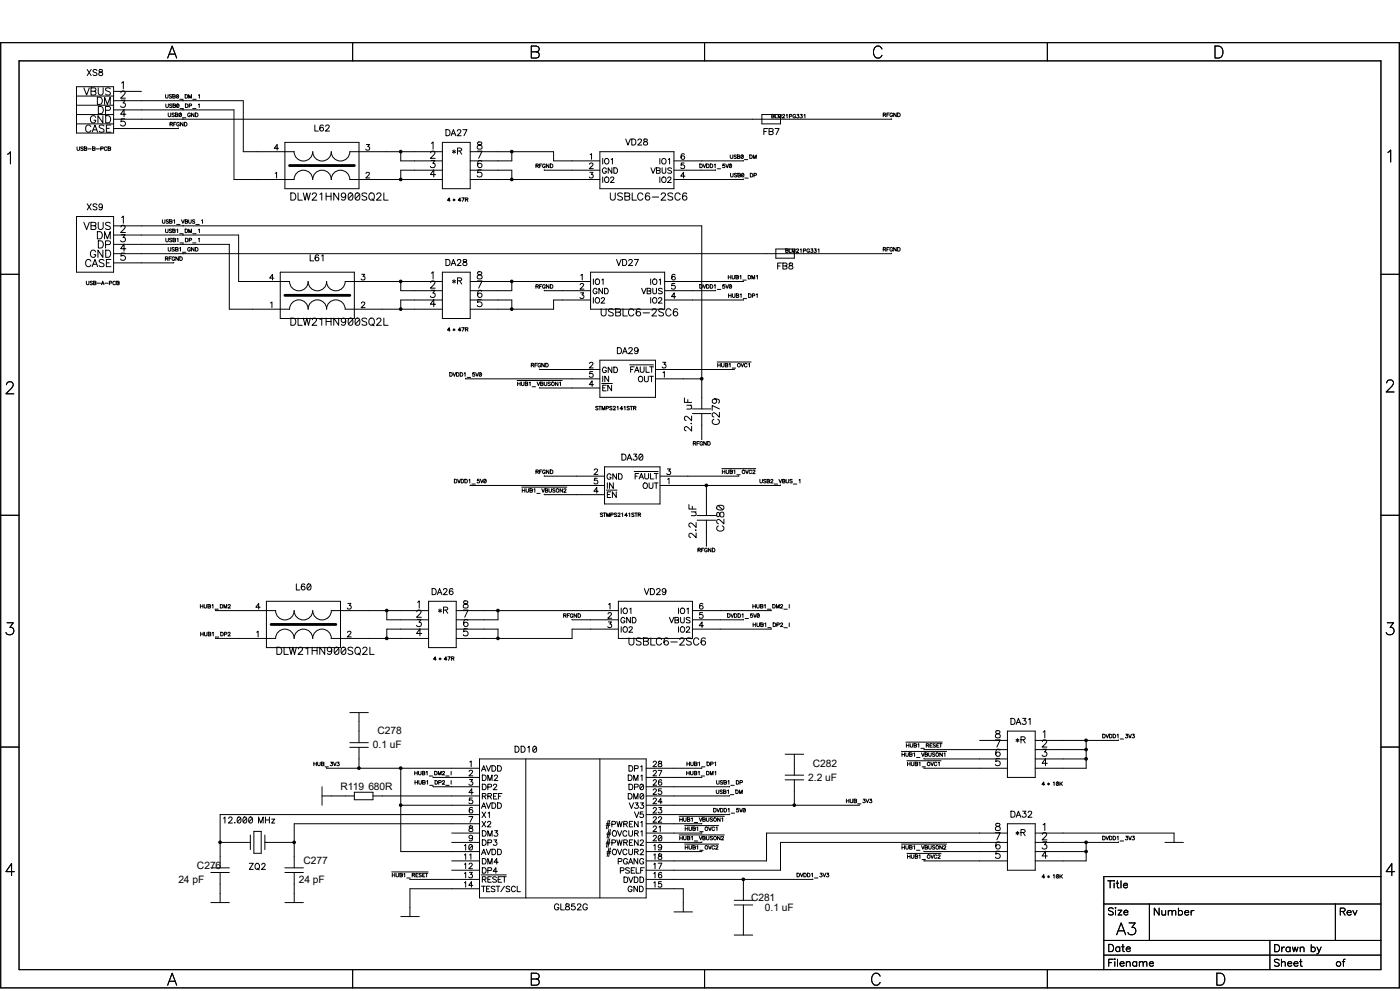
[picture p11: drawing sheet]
<svg xmlns="http://www.w3.org/2000/svg" width="420mm" height="297mm" viewBox="0 0 420 297" stroke-linecap="round" stroke-linejoin="round" font-family="sans-serif">
<defs><g id="words">
<g font-size="3.1">
<text x="113.2" y="220.1">C278</text>
<text x="111.9" y="224.3">0.1 uF</text>
<text x="243.8" y="229.9">C282</text>
<text x="102.2" y="236.8">R119 680R</text>
<text x="242.5" y="234">2.2 uF</text>
<text x="59.1" y="260.4">C276</text>
<text x="91" y="259">C277</text>
<text x="53.5" y="264.6">24 pF</text>
<text x="89.7" y="264.6">24 pF</text>
<text x="225.3" y="270.1">C281</text>
<text x="229.5" y="272.9">0.1 uF</text>
</g>
</g></defs>
<g fill="none" stroke="#000" stroke-width=".3">
<path d="M.2 12.8h419.6v283.3h-419.6zM5.7 18.2h408.6v272.4h-408.6zM50.3 17.4l1.3-3.6 1.4 3.6M50.8 16.2h1.7M105.8 12.8v5.4M159.4 15.5h1.5M159.4 13.8h1.5l.5 .2a.82 .82 0 0 1 0 1.4l-.5 .1a.93 .93 0 0 1 .9 1 .93 .93 0 0 1-.9 .9h-1.5zM211.4 12.8v5.4M264.6 14.7a1.3 1.3 0 0 0-1.5-.9 1.3 1.3 0 0 0-1.1 1.4 1.56 1.56 0 0 0 .4 1.7 1.56 1.56 0 0 0 1.7 .3l.5-.6M314.2 12.8v5.4M364.5 13.8h1.2a1.93 1.93 0 0 1 1.2 1.8 1.93 1.93 0 0 1-1.2 1.8h-1.2zM22.9 26h11.2v13.9h-11.2z"/>
<path d="M22.9 34.3h11.2M22.9 37.1h11.2M22.9 31.5h11.2M22.9 28.8h11.2M25.1 26.3l.9 2.2 .8-2.2M26.2 20.8l1.1 1.8M27.3 38a.81 .81 0 0 0-.9-.5 .81 .81 0 0 0-.7 .8v.5a.81 .81 0 0 0 .7 .8 .81 .81 0 0 0 .9-.5M27.3 26.3l1.4 .2 .1 .5-.6 .3 .6 .5-.2 .6-1.3 .1zM27.3 27.3h.9M27.3 20.8l-1.1 1.8M27.6 39.6l.9-2.1 .8 2.1M27.9 38.9h1.1"/>
<path d="M28.7 35.2a.81 .81 0 0 0-.9-.5 .81 .81 0 0 0-.7 .8v.5a.78 .78 0 0 0 .8 .8 .78 .78 0 0 0 .8-.8h-.5M29.1 21.1l-.4-.3-.6 .1-.1 .6 .9 .4 .2 .5-.4 .2-.8-.2M29.2 29.1h.8a1.15 1.15 0 0 1 .7 1.1 1.15 1.15 0 0 1-.7 1.1h-.8zM29.5 26.3v1.6l.6 .6 .5-.1 .3-.5v-1.6M29.5 31.9h.7a1.13 1.13 0 0 1 .8 1.1 1.13 1.13 0 0 1-.8 1.1h-.7zM29.8 20.9v.6l.8 .2 .2 .4a.59 .59 0 0 1-.6 .6 .59 .59 0 0 1-.6-.6l1.1-.8-.1-.4zM30.9 34.7v2.1l-1.5-2.1v2.1M31.2 37.8l-.5-.3-.9 .3v.4l1.2 .5 .2 .3v.3l-.5 .3-.9-.3M31.4 31.3v-2.2l.8 2.2 .9-2.2v2.2M31.7 33.1l1.2-.1 .2-.4-.2-.6-1.2-.1v2.2M31.7 34.7h.8a1.15 1.15 0 0 1 .7 1.1 1.15 1.15 0 0 1-.7 1h-.8zM31.9 38.5h.9"/>
<path d="M33.1 26.6l-.5-.3-.9 .3 .2 .6 1 .4 .2 .3v.3l-.5 .3-.9-.3M33.3 37.5h-1.4v2.1h1.4M34.1 32.9h36.1v20.9h18.1M34.1 30.2h38.9v15.3h15.3M34.1 27.4h8.3M36.3 27.8l.2-.5h.6l.4 .6-1.3 1.5h1.4M36.4 30h1.1l-.6 .9a.72 .72 0 0 1 .7 1 .72 .72 0 0 1-1.2 .2l-.2-.3M36.5 24.9l.5-.4v2.1M37.4 35.6h-1l-.1 .9a.77 .77 0 0 1 1.1 0 .77 .77 0 0 1-.1 1.1 .77 .77 0 0 1-1.1-.2M37.8 34.2h-1.6l1-1.4v2.2M49.7 28.4v.7l.3 .3 .4-.3v-.7M49.7 31.2v.7l.4 .3 .4-.1v-.9"/>
<path d="M50.5 33.9v.8l.3 .3 .4-.2v-.9M51 37.2h.6l.1-.4-.7-.1v1.1M51.4 37.2l.4 .6M51.5 28.5h-.7l.7 .6-.3 .3-.4-.1M51.6 31.3h-.8l.8 .6-.3 .3-.5-.1M51.8 28.9h.5M51.8 28.4l.8 .2-.3 .3 .3 .2-.1 .3h-.7zM51.9 31.2h.7l-.2 .5 .2 .1v.3l-.7 .1zM51.9 31.7h.5M52.1 37.2h.4M52.3 34l-.3-.1-.4 .1 .7 .7-.3 .3-.4-.2M52.7 34.4h.5"/>
<path d="M52.7 33.9l.7 .1-.2 .4 .2 .1v.4l-.7 .1zM52.8 36.7h-.7v1.1M53.5 38.4v.1h-19.4M53.6 28.6l-.7 .7M53.6 31.3l-.6 .7M53.8 34.1l.3-.2a.54 .54 0 0 1 .4 .6 .54 .54 0 0 1-.6 .4zM53.8 37a.41 .41 0 0 0-.5-.3 .41 .41 0 0 0-.3 .4v.3a.4 .4 0 0 0 .4 .4 .4 .4 0 0 0 .4-.4h-.2M53.9 29.8h1M54 32.6h1M54.4 34.1l-.6 .7M54.7 35.3h1.1M54.9 36.7v1.1l-.8-1.1v1.1"/>
<path d="M54.9 30v.2M54.9 32.8v.1M54.9 35.6v.1M55.3 36.7h.4a.58 .58 0 0 1 .4 .5 .58 .58 0 0 1-.4 .6h-.4zM55.5 28.4h.4a.55 .55 0 0 1 .4 .5 .55 .55 0 0 1-.4 .5h-.4zM55.6 31.2h.4a.55 .55 0 0 1 .4 .5 .55 .55 0 0 1-.4 .5h-.4zM56.6 29.4v-1l.4 1 .4-1v1M56.7 31.7l.7-.1v-.4h-.7v1M57.1 34.2a.41 .41 0 0 0-.5-.3 .41 .41 0 0 0-.3 .4v.3a.4 .4 0 0 0 .4 .4 .4 .4 0 0 0 .4-.4h-.2M57.8 32.6h1M57.8 29.8h1M58.2 33.9v1.1l-.8-1.1v1.1"/>
<path d="M58.6 33.9h.4a.58 .58 0 0 1 .4 .5 .58 .58 0 0 1-.4 .6h-.4zM59.5 31.3l.3-.1v1M59.6 28.6l.2-.2v1M94.4 37.5v1.8h1.1M97 37.7l-.4-.2a.87 .87 0 0 0-.7 .9 .87 .87 0 0 0 .9 .8 .58 .58 0 0 0 0-1 .58 .58 0 0 0-.9 .5M97.7 37.9l.3-.4h.4l.4 .3-.3 .6-.9 .9h1.2M133.8 38.9h.6a.96 .96 0 0 1 .6 .9 .96 .96 0 0 1-.6 .9h-.6zM137.2 39.3l.3-.4h.6l.2 .3-.3 .6-.9 .9h1.2M138.9 38.9h1.2l-.9 1.8M228.6 34.3h5.5v2.8h-5.5zM229.2 39.4h.7M230.3 38.5h-1.1v1.8"/>
<path d="M230.7 39.4h.8M230.7 38.5l1.2 .2v.3l-.4 .4 .4 .4-.1 .5h-1.1zM231.5 34.3l.8 .2-.3 .3 .3 .2-.1 .3h-.7zM231.5 34.8h.5M232.5 38.5h1.2l-.9 1.8M232.6 34.3v1h.6M233.5 35.3v-1l.4 1 .4-1v1M234.7 34.5l.3-.2 .3 .1v.3l-.6 .6h.7M235.9 34.5l.2-.2v1M236.8 34.8h.6l.2-.3-.8-.2v1M238.7 34.5a.45 .45 0 0 0-.6-.2 .45 .45 0 0 0-.2 .7 .4 .4 0 0 0 .4 .4 .4 .4 0 0 0 .4-.4h-.3M239.1 34.3h.5l-.2 .4a.35 .35 0 0 1 .3 .5 .35 .35 0 0 1-.6 .1l-.1-.1"/>
<path d="M240.1 34.3h.6l-.3 .4a.35 .35 0 0 1 .3 .5 .35 .35 0 0 1-.6 .1l-.1-.1M241.2 34.5l.3-.2v1M265 34.4h.6l.1-.4-.7-.1v1.1M265.3 34.4l.4 .6M266.1 34.4h.4M266.8 33.9h-.7v1.1M267.5 35.6l-233.4 .1M267.8 34.2a.41 .41 0 0 0-.5-.3 .41 .41 0 0 0-.3 .4v.3a.4 .4 0 0 0 .4 .4 .4 .4 0 0 0 .4-.4h-.3M268.9 33.9v1.1l-.8-1.1v1.1M269.3 33.9h.4a.58 .58 0 0 1 .4 .5 .58 .58 0 0 1-.4 .6h-.4zM2.3 46.2l.8-.7v3.6M23.1 44v.8l.4 .3 .3-.1 .1-1"/>
<path d="M25 44.2h-.8l.8 .6-.3 .3-.5-.1M25.3 44.5h.5M25.3 44l.7 .1-.2 .4 .2 .1v.4l-.7 .1zM26.4 44.6h.9M27.8 44.5h.5M27.8 44l.7 .1-.2 .4 .2 .1v.4l-.7 .1zM28.9 44.6h.9M30.2 44.6l.7-.1v-.4l-.7-.1v1.1M32.1 44.3a.42 .42 0 0 0-.5-.3 .42 .42 0 0 0-.3 .4v.3a.42 .42 0 0 0 .3 .4 .42 .42 0 0 0 .5-.3M32.4 44l.7 .1-.2 .4 .2 .1v.4l-.7 .1zM32.4 44.5h.5M82.5 51.9l.5-.3v1.7"/>
<path d="M83.6 44.4h-1.3l.8-1.1v1.7M85.5 42.7h22.2v13.9h-22.2zM87.2 57.8h.8a1.16 1.16 0 0 1 .8 1.1 1.16 1.16 0 0 1-.8 1.1h-.8zM88.2 53.8a2.79 2.79 0 0 1 2.8-2.8 2.79 2.79 0 0 1 2.8 2.8 2.77 2.77 0 0 1 2.8-2.8 2.77 2.77 0 0 1 2.8 2.8 2.79 2.79 0 0 1 2.8-2.8 2.79 2.79 0 0 1 2.7 2.8h27.8M89.4 57.8v2.2h1.3M91 57.8l.5 2.2 .5-2.2 .5 2.2 .6-2.2M93.7 58.3l.2-.4 .6-.1 .5 .7-1.4 1.5h1.4M96 58.3l.5-.5v2.2M97.8 57.8v2.2M97.8 58.8h1.5M99.3 57.8v2.2M101.6 57.8v2.2l-1.5-2.2v2.2"/>
<path d="M103.7 58.5a.68 .68 0 0 1-.9 .7 .68 .68 0 0 1-.3-1.1 .68 .68 0 0 1 1.1 0 1.13 1.13 0 0 1-.7 1.9l-.5-.3M104.7 57.9a.74 .74 0 0 1 1.1 .4v1.3a.71 .71 0 0 1-.6 .4 .71 .71 0 0 1-.7-.4l-.1-.8zM105.8 58.3l-1.3 1.3M106.8 57.9a.74 .74 0 0 1 1.1 .4v1.3a.71 .71 0 0 1-.7 .4 .71 .71 0 0 1-.6-.4l-.1-.8zM107.9 58.3l-1.3 1.3M109.8 52l.4-.4 .6 .3-.2 .6-.9 .8h1.2M109.9 43.3h.9l-.5 .6a.59 .59 0 0 1 .5 1 .59 .59 0 0 1-1.1-.2M110 58.1l-.5-.3-.9 .3 .2 .6 1 .4 .2 .3v.3l-.5 .3-.9-.3M110.9 58.1a1 1 0 0 1 1.4 .2 1 1 0 0 1-.2 1.4l-.2 .2a1.05 1.05 0 0 1-1.2-.5 1.05 1.05 0 0 1 .2-1.3zM111.6 59.6l.6 .6M113 58.3l.2-.4 .7-.1 .4 .7-1.4 1.5h1.5M115.1 57.8v2.2h1.3"/>
<path d="M120.2 45.5v2.7h12.5M129.2 45.8l.2-.4 .6-.1 .5 .6-1.4 1.6h1.5M129.3 48.1h1.2l-.7 .8a.72 .72 0 0 1 .7 1 .72 .72 0 0 1-1.2 .3l-.2-.3M129.4 43l.5-.5v2.2M130.7 52.3h-1.6l1-1.4v2.1M132.7 45.5h-27.8a2.77 2.77 0 0 1-2.7 2.8 2.77 2.77 0 0 1-2.8-2.8 2.79 2.79 0 0 1-2.8 2.8 2.79 2.79 0 0 1-2.8-2.8 2.79 2.79 0 0 1-2.8 2.8 2.79 2.79 0 0 1-2.8-2.8M132.7 51h-12.5v2.8M132.7 42.7h8.4v13.9h-8.4zM135.3 40.7l.7-1.8 .7 1.8M135.6 40.1h.9M135.8 45.2l.9 .5M135.9 59.8l.6 .3"/>
<path d="M136.2 44.9v1.1M136.2 59.6v.6M136.5 59.8l-.6 .3M136.7 45.2l-.9 .5M137.2 45.3l1.1-.1 .2-.5-.5-.3h-.8v1.8M137.9 45.3l.6 .9M138.5 59.3h.8l-.6 1.1M139.6 59.8h.7v-.4l-.7-.1v1.1M140 59.8l.4 .6M141.1 51h12.4v2.8M141.1 53.8h38.9M141.1 45.5h25v2.7h13.9"/>
<path d="M143.2 45.3h1.4l-1 2.2M143.4 42.6a.45 .45 0 0 0 .2 .8l.4 .1a.65 .65 0 0 1 .6 .4 .65 .65 0 0 1-.2 .7l-.7 .1-.5-.4a1.1 1.1 0 0 1 1.2-1v-.7zM144.4 50.9h-1l-.1 .9a.77 .77 0 0 1 1.1 0 .77 .77 0 0 1-.1 1.1 .77 .77 0 0 1-1.1-.2M144.5 48.4l-.1-.2a.71 .71 0 0 0-1 .3 1.03 1.03 0 0 0-.3 1.1 1.03 1.03 0 0 0 .9 .6 .68 .68 0 0 0 .6-.6 .68 .68 0 0 0-.7-.7 .68 .68 0 0 0-.6 .6M153.5 45.5v2.7h-12.4M160.8 49.7h.6l.1-.4-.7-.2v1.1M161.2 49.7l.3 .5M161.9 49.7h.4M162.6 49.1h-.7v1.1M163.3 50.9l16.7 .1M163.6 49.4a.41 .41 0 0 0-.5-.3 .41 .41 0 0 0-.3 .5v.3a.4 .4 0 0 0 .4 .4 .4 .4 0 0 0 .4-.4h-.3M164.7 49.1v1.1l-.8-1.1v1.1"/>
<path d="M165.1 49.1h.4a.58 .58 0 0 1 .4 .6 .58 .58 0 0 1-.4 .5h-.4zM176.9 49.2l.3-.3 .7 .2-.3 .6-.8 .8h1.2M177 51.6h.9l-.5 .7a.59 .59 0 0 1 .4 .9 .59 .59 0 0 1-1-.2M177 46.4l.5-.3v1.7M180 45.5h22.2v11.1h-22.2zM180.8 47.5v1.6M180.8 53v1.7M181.9 50.7a.61 .61 0 0 0-.7-.4 .61 .61 0 0 0-.5 .6v.5a.59 .59 0 0 0 .6 .6 .59 .59 0 0 0 .6-.6h-.4M183.1 57.8v1.6l.6 .6 .5-.1 .4-.5v-1.6M183.2 53.4a.51 .51 0 0 1 .4-.4 .51 .51 0 0 1 .5 .3l-.2 .6-.8 .8h1.1M183.3 47.8l.4-.3v1.6M183.6 50.3v1.6l-1.1-1.6v1.6"/>
<path d="M184.1 50.3h.6a.88 .88 0 0 1 .6 .8 .88 .88 0 0 1-.6 .8h-.6zM186.7 58.1l-.5-.3-.9 .3 .2 .6 1 .4 .2 .3v.3l-.5 .3-.9-.3M187.5 57.8l1.3 .2 .1 .5-.5 .3 .5 .5-.2 .6-1.2 .1zM187.5 58.8h.9M187.7 41.7l.7 1.8 .7-1.8M189.5 41.7h.6a.96 .96 0 0 1 .7 .9 .96 .96 0 0 1-.7 .9h-.6zM189.7 57.8v2.2h1.2M191.4 42.1l.3-.4h.6l.1 .3-.2 .6-.9 .9h1.2M192.9 58.3a.81 .81 0 0 0-1-.5 .81 .81 0 0 0-.6 .9v.5a.81 .81 0 0 0 .7 .8 .81 .81 0 0 0 .9-.5M193.2 41.7v.5l.8 .3 .3 .4a.59 .59 0 0 1-.7 .6 .59 .59 0 0 1-.5-.8l1.1-.6-.1-.4zM194.9 58.1l-.2-.2a.71 .71 0 0 0-1 .4 1.02 1.02 0 0 0-.2 1 1.02 1.02 0 0 0 .9 .7 .68 .68 0 0 0 .5-.7 .68 .68 0 0 0-.6-.7 .68 .68 0 0 0-.7 .7M195.3 50.3l.6 1.6 .7-1.6"/>
<path d="M195.7 59.1h1.9M196.9 50.3l1.1 .2v.4l-.3 .2 .3 .3-.1 .5h-1zM196.9 51.1h.8M198 47.5v1.6M198 53v1.7M198.4 58.3l.2-.4 .6-.1 .4 .7-1.3 1.5h1.4M198.6 50.3v1.2l.5 .4 .6-.2v-1.4M200.3 53.4a.51 .51 0 0 1 .5-.4 .51 .51 0 0 1 .5 .3l-.3 .6-.8 .8h1.2M200.5 47.8l.4-.3v1.6M201.5 50.5l-.5-.2-.7 .2 .2 .4 .9 .4 .1 .4-.5 .2-.7-.2M201.8 58.1l-.5-.3-.9 .3 .2 .6 1 .4 .2 .3v.3l-.5 .3-.9-.3M204 58.3a.81 .81 0 0 0-.9-.5 .81 .81 0 0 0-.6 .9v.5a.81 .81 0 0 0 .6 .8 .81 .81 0 0 0 .9-.5"/>
<path d="M205.2 48.9h-.8l-.1 .7a.63 .63 0 0 1 .9 0 .63 .63 0 0 1-.1 .9 .63 .63 0 0 1-.9-.3M205.3 46.3l-.1-.2a.86 .86 0 0 0-1 .5 .86 .86 0 0 0 .4 1.1 .55 .55 0 0 0 .8-.2 .55 .55 0 0 0-.4-.8 .55 .55 0 0 0-.7 .5M205.5 52.8h-1.3l.9-1.2v1.7M206 58.1l-.1-.2a.71 .71 0 0 0-1 .4 1.02 1.02 0 0 0-.3 1 1.02 1.02 0 0 0 .9 .7 .68 .68 0 0 0 .6-.7 .68 .68 0 0 0-.7-.7 .68 .68 0 0 0-.7 .7M209.9 49.1h.4a.58 .58 0 0 1 .4 .6 .58 .58 0 0 1-.4 .5h-.4zM210.9 49.1l.4 1.1 .5-1.1M212 49.1h.3a.58 .58 0 0 1 .4 .6 .58 .58 0 0 1-.4 .5h-.3zM213.1 49.1h.3a.58 .58 0 0 1 .4 .6 .58 .58 0 0 1-.4 .5h-.3zM214.3 49.4l.2-.3v1.1M214.7 50.9l-12.5 .1M215.2 50.6h1M217.4 49.1h-.5l-.1 .6a.4 .4 0 0 1 .6-.1 .4 .4 0 0 1-.1 .6 .4 .4 0 0 1-.6-.1"/>
<path d="M217.7 49.1l.4 1.1 .5-1.1M218.8 49.4l.3-.3a.54 .54 0 0 1 .4 .7 .54 .54 0 0 1-.6 .4zM219.1 46.4v.8l.3 .3 .4-.3v-.8M219.2 51.9v.8l.3 .3 .4-.1v-1M219.4 49.4l-.6 .7M220.9 46.6h-.7l.7 .6-.3 .3-.4-.1M221 52.1l-.3-.2-.4 .2 .7 .6-.3 .3-.4-.1M221.2 46.9h.5M221.2 46.4l.8 .3-.3 .2 .3 .3-.1 .3h-.7zM221.4 51.9l.7 .2-.2 .4 .2 .1v.4h-.7zM221.4 52.5h.5M222.5 52.2l.3-.3a.54 .54 0 0 1 .4 .7 .54 .54 0 0 1-.6 .4z"/>
<path d="M223 46.7l-.7 .6M223 48.1l-20.8 .1M223 53.6v.2h-20.8M223.1 52.2l-.6 .7M223.3 47.8h1M223.4 53.4h1.1M224.9 46.4h.4a.55 .55 0 0 1 .4 .6 .55 .55 0 0 1-.4 .5h-.4zM225.1 51.9h.4a.58 .58 0 0 1 .4 .6 .58 .58 0 0 1-.4 .5h-.4zM226 47.5v-1.1l.4 1.1 .5-1.1v1.1M226.2 52.5h.7v-.4l-.7-.2v1.1M416.3 45.7l.9-.7v3.6M22.9 64.9h11.2v16.7h-11.2z"/>
<path d="M25.1 66.6l.9 2.2 .8-2.2M26.2 61.1l1.1 1.8M27.3 78.3a.81 .81 0 0 0-.9-.5 .81 .81 0 0 0-.7 .8v.5a.81 .81 0 0 0 .7 .8 .81 .81 0 0 0 .9-.5M27.3 66.6l1.4 .2 .1 .5-.6 .3 .6 .5-.2 .6-1.3 .1zM27.3 67.6h.9M27.3 61.1l-1.1 1.8M27.6 79.9l.9-2.1 .8 2.1M27.9 79.2h1.1M28.7 75.5a.81 .81 0 0 0-.9-.5 .81 .81 0 0 0-.7 .8v.5a.78 .78 0 0 0 .8 .8 .78 .78 0 0 0 .8-.8h-.5M29.1 61.4l-.4-.3-.6 .1-.1 .5 .9 .4 .2 .6-.4 .2-.8-.2M29.2 69.4h.8a1.15 1.15 0 0 1 .7 1.1 1.15 1.15 0 0 1-.7 1.1h-.8zM29.5 66.6v1.6l.6 .6 .5-.1 .3-.5v-1.6"/>
<path d="M29.5 72.2h.7a1.13 1.13 0 0 1 .8 1.1 1.13 1.13 0 0 1-.8 1h-.7zM30.7 61.7a.55 .55 0 0 1-.7 .5 .55 .55 0 0 1-.2-.9 .55 .55 0 0 1 .8 .1l.1 .3a.84 .84 0 0 1-.6 1.2l-.4-.2M30.9 75v2.1l-1.5-2.1v2.1M31.2 78.1l-.5-.3-.9 .3v.4l1.2 .5 .2 .3v.3l-.5 .3-.9-.3M31.4 71.6v-2.2l.8 2.2 .9-2.2v2.2M31.7 73.3l1.2-.1 .2-.3-.2-.6-1.2-.1v2.1M31.7 75h.8a1.15 1.15 0 0 1 .7 1.1 1.15 1.15 0 0 1-.7 1h-.8zM31.9 78.8h.9M33.1 66.9l-.5-.3-.9 .3 .2 .6 1 .4 .2 .3v.3l-.5 .3-.9-.3M33.3 77.8h-1.4v2.1h1.4M34.1 73.2h34.7v19.5h18.1a2.79 2.79 0 0 1 2.8-2.8 2.79 2.79 0 0 1 2.8 2.8M34.1 70.4h37.5v14h15.3a2.79 2.79 0 0 0 2.8 2.8 2.79 2.79 0 0 0 2.8-2.8"/>
<path d="M34.1 67.7h176.4v54.9M36.3 68l.2-.4 .6-.1 .4 .7-1.3 1.5h1.4M36.4 70.3h1.1l-.6 .9a.72 .72 0 0 1 .7 1 .72 .72 0 0 1-1.2 .2l-.2-.3M36.5 65.2l.5-.4v2.1M37.4 75.9h-1l-.1 .9a.77 .77 0 0 1 1.1 0 .77 .77 0 0 1-.1 1.1 .77 .77 0 0 1-1.1-.3M37.8 74.5h-1.6l1-1.4v2.2M48.7 65.9v.7l.4 .3 .4-.3v-.7M49.6 77.5h.6l.1-.4-.7-.1v1.1M49.7 68.7v.7l.3 .3 .4-.3v-.7M49.7 71.4v.8l.4 .3 .4-.2v-.9M50 77.5l.4 .6M50.5 74.2v.8l.3 .3 .4-.2v-.9"/>
<path d="M50.5 66h-.7l.2 .3 .5 .2v.3h-.7M50.7 77.5h.4M50.9 65.9l.7 .2-.2 .3 .2 .2-.1 .3h-.6zM50.9 66.4h.5M51.4 77h-.7v1.1M51.5 68.8h-.7l.6 .5 .1 .3h-.7M51.6 71.5h-.8l.8 .8h-.8M51.8 69.2h.5M51.8 68.7l.8 .2-.3 .3 .3 .2-.1 .3h-.7zM51.9 71.4l.7 .1-.2 .4 .2 .1v.4l-.7 .1zM51.9 71.9h.5M52.1 66.1l.3-.2v1"/>
<path d="M52.1 78.7l-18 .1M52.3 74.3l-.3-.1-.4 .1 .7 .8h-.7M52.4 77.3a.41 .41 0 0 0-.5-.3 .41 .41 0 0 0-.3 .4v.3a.4 .4 0 0 0 .4 .4 .4 .4 0 0 0 .4-.4h-.2M52.7 74.7h.5M52.7 74.2l.7 .1-.2 .4 .2 .1v.4l-.7 .1zM53 67.3h1M53 68.9l.3-.2v1M53.1 71.6l.3-.2v1.1M53.5 77v1.1l-.8-1.1v1.1M53.9 74.4l.2-.2v1.1M53.9 70.1h1M53.9 77h.4a.58 .58 0 0 1 .4 .5 .58 .58 0 0 1-.4 .6h-.4z"/>
<path d="M54 72.8h1M54.4 65.9l.5 1 .3-1M54.7 75.6h1.1M54.9 67.5v.2M54.9 70.3v.1M54.9 73.1v.1M54.9 75.9v.1M55.5 66.4h.5M55.5 65.9l.8 .2-.3 .3 .3 .2-.1 .3h-.7zM55.5 68.7h.4a.55 .55 0 0 1 .4 .5 .55 .55 0 0 1-.4 .5h-.4zM55.6 71.4h.4a.55 .55 0 0 1 .4 .5 .55 .55 0 0 1-.4 .6h-.4zM56.6 69.7v-1l.4 1 .4-1v1"/>
<path d="M56.6 65.9v.7l.3 .3 .5-.3v-.7M56.7 72l.7-.1v-.4l-.7-.1v1.1M57.1 74.5a.41 .41 0 0 0-.5-.3 .41 .41 0 0 0-.3 .4v.3a.4 .4 0 0 0 .4 .4 .4 .4 0 0 0 .4-.4h-.2M57.8 72.8h1M57.8 70.1h1M58.2 74.2v1.1l-.8-1.1v1.1M58.4 66h-.7l.1 .3 .5 .2 .1 .3h-.7M58.6 74.2h.4a.58 .58 0 0 1 .4 .5 .58 .58 0 0 1-.4 .6h-.4zM58.8 67.3h1M59.5 71.6l.3-.2v1.1M59.6 68.9l.2-.2v1M60.5 66.1l.2-.2v1"/>
<path d="M93 76.4v1.8h1.1M95.6 76.6l-.4-.2a.87 .87 0 0 0-.7 .9 .87 .87 0 0 0 .9 .8 .58 .58 0 0 0 0-1 .58 .58 0 0 0-.9 .5M96.5 76.7l.4-.3v1.8M133.8 77.8h.6a.96 .96 0 0 1 .6 .9 .96 .96 0 0 1-.6 .9h-.6zM135 60h-.8l.6-.7v1.1M135.3 79.6l.7-1.8 .7 1.8M135.6 79h.9M137.2 78.2l.3-.4 .6 .1 .2 .2-.3 .6-.9 .9h1.2M138.3 60h-.8l.5-.7v1.1M139 77.9v.5l.8 .3 .3 .3a.59 .59 0 0 1-.7 .6 .59 .59 0 0 1-.5-.8l1.1-.6-.1-.3zM185 77.8l.6 1.8 .8-1.8M186.8 77.8h.6a.96 .96 0 0 1 .6 .9 .96 .96 0 0 1-.6 .9h-.6z"/>
<path d="M188.6 78.2l.4-.4 .5 .1 .2 .2-.3 .6-.8 .9h1.2M190.3 77.8h1.2l-.9 1.8M232.7 74.6h5.6v2.8h-5.6zM233.3 79.7h.7M234.4 78.8h-1.1v1.8M234.9 79.7h.8M234.9 78.8l1.1 .2 .1 .3-.4 .4 .4 .4-.2 .5h-1zM235.7 75.1h.5M235.7 74.6l.8 .2-.3 .3 .3 .2-.2 .3h-.6zM236.8 74.6v1h.6M236.8 78.9v.5l1 .5-.1 .7-1-.1v-.6l1.1-.7-.1-.3zM237.7 75.6v-1l.4 1 .4-1v1"/>
<path d="M238.9 74.8l.2-.2 .4 .1v.3l-.6 .6h.7M240.1 74.8l.2-.2v1M241 75.1h.6l.2-.3-.8-.2v1M242.9 74.8a.45 .45 0 0 0-.7-.2 .45 .45 0 0 0-.1 .7 .4 .4 0 0 0 .4 .4 .4 .4 0 0 0 .4-.4h-.3M243.3 74.6h.5l-.3 .4a.35 .35 0 0 1 .4 .5 .35 .35 0 0 1-.6 .1l-.1-.1M244.3 74.6h.6l-.3 .4a.35 .35 0 0 1 .3 .5 .35 .35 0 0 1-.6 .1l-.1-.1M245.4 74.8l.3-.2v1M265 74.7h.6l.1-.4-.7-.1v1.1M265.3 74.7l.4 .6M266.1 74.7h.4M266.8 74.2h-.7v1.1M267.5 75.9v.1h-233.4"/>
<path d="M267.8 74.5a.41 .41 0 0 0-.5-.3 .41 .41 0 0 0-.3 .4v.3a.4 .4 0 0 0 .4 .4 .4 .4 0 0 0 .4-.4h-.3M268.9 74.2v1.1l-.8-1.1v1.1M269.3 74.2h.4a.58 .58 0 0 1 .4 .5 .58 .58 0 0 1-.4 .6h-.4zM.2 82.2h5.5M25.9 84.3v.7l.3 .3 .5-.3v-.7M27.7 84.4h-.7l.1 .3 .5 .2 .1 .3h-.7M28.1 84.3l.7 .2-.3 .3 .3 .2-.1 .3h-.6zM28.1 84.8h.4M29.2 84.9h.9M30.4 85.3l.4-1 .4 1M30.5 85h.6M31.5 84.9h.9"/>
<path d="M32.8 84.8h.6l.2-.3-.8-.2v1M34.7 84.5a.45 .45 0 0 0-.7-.2 .45 .45 0 0 0-.1 .7 .42 .42 0 0 0 .3 .3 .42 .42 0 0 0 .5-.2M35 84.8h.5M35 84.3l.8 .2-.3 .3 .3 .2-.2 .3h-.6zM81.2 90.8l.4-.3v1.7M82.2 83.4h-1.3l.8-1.2v1.7M84.1 81.6h22.2v13.9h-22.2zM87.2 95.3h.8a1.16 1.16 0 0 1 .8 1.1 1.16 1.16 0 0 1-.8 1.1h-.8zM89.4 95.3v2.2h1.3M91 95.3l.5 2.2 .5-2.2 .5 2.2 .6-2.2M92.4 84.4a2.79 2.79 0 0 0 2.8 2.8 2.79 2.79 0 0 0 2.8-2.8M92.4 92.7a2.79 2.79 0 0 1 2.8-2.8 2.79 2.79 0 0 1 2.8 2.8"/>
<path d="M93.7 95.8l.2-.4 .6-.1 .5 .7-1.4 1.5h1.4M96 95.8l.5-.5v2.2M97.8 95.3v2.2M97.8 96.4h1.5M98 92.7a2.79 2.79 0 0 1 2.8-2.8 2.79 2.79 0 0 1 2.7 2.8h29.2M99.3 95.3v2.2M101.6 95.3v2.2l-1.5-2.2v2.2M103.7 96.1a.68 .68 0 0 1-.9 .6 .68 .68 0 0 1-.3-1.1 .68 .68 0 0 1 1.1 0 1.13 1.13 0 0 1-.7 1.9l-.5-.3M104.7 95.4a.74 .74 0 0 1 1.1 .4v1.3a.71 .71 0 0 1-.6 .4 .71 .71 0 0 1-.7-.4l-.1-.8zM105.8 95.8l-1.3 1.3M106.8 95.4a.74 .74 0 0 1 1.1 .4v1.3a.71 .71 0 0 1-.7 .4 .71 .71 0 0 1-.6-.4l-.1-.8zM107.9 95.8l-1.3 1.3"/>
<path d="M108.4 90.9l.4-.4 .6 .3-.2 .6-.9 .8h1.2M108.5 82.2h.9l-.5 .6a.59 .59 0 0 1 .5 1 .59 .59 0 0 1-1.1-.2M110 95.6l-.5-.3-.9 .3 .2 .6 1 .4 .2 .3v.3l-.5 .3-.9-.3M110.9 95.6a1 1 0 0 1 1.4 .2 1 1 0 0 1-.2 1.4l-.2 .2a1.05 1.05 0 0 1-1.2-.5 1.05 1.05 0 0 1 .2-1.3zM111.6 97.1l.6 .6M113 95.8l.2-.4 .7-.1 .4 .7-1.4 1.5h1.5M115.1 95.3v2.2h1.3M120.2 84.4v2.7h12.5M129.2 84.7l.2-.4 .6-.1 .5 .6-1.4 1.6h1.5M129.3 87h1.2l-.7 .8a.72 .72 0 0 1 .7 1 .72 .72 0 0 1-1.2 .3l-.2-.3M129.4 81.9l.5-.5v2.2M130.7 91.2h-1.6l1-1.5v2.2"/>
<path d="M132.7 84.4h-29.2a2.79 2.79 0 0 1-2.7 2.8 2.79 2.79 0 0 1-2.8-2.8M132.7 89.9h-12.5v2.8M132.7 81.6h8.4v13.9h-8.4zM135 98.9h-.8l.6-.7v1.1M135.8 84.1l.9 .5M135.9 98.7l.6 .3M136.2 83.8v1.1M136.2 98.5v.6M136.5 98.7l-.6 .3M136.7 84.1l-.9 .5M137.2 84.2l1.1-.1 .2-.4-.5-.4h-.8v1.8M137.9 84.2l.6 .9"/>
<path d="M138.3 98.9h-.8l.5-.7v1.1M138.5 98.2h.8l-.6 1.1M139.6 98.7h.7v-.4l-.7-.1v1.1M140 98.7l.4 .6M141.1 89.9h12.4v2.8M141.1 84.4h36.1M143.2 84.2h1.4l-1 2.2M143.4 81.5a.45 .45 0 0 0 .2 .8l.4 .1a.65 .65 0 0 1 .6 .4 .65 .65 0 0 1-.2 .7l-.7 .1-.5-.4a1.1 1.1 0 0 1 1.2-1v-.7zM144.4 89.7h-1l-.1 1a.77 .77 0 0 1 1.1-.1 .77 .77 0 0 1-.1 1.2 .77 .77 0 0 1-1.1-.3M144.5 87.3l-.1-.2a.71 .71 0 0 0-1 .3 1.03 1.03 0 0 0-.3 1.1 1.03 1.03 0 0 0 .9 .7 .68 .68 0 0 0 .6-.7 .68 .68 0 0 0-.7-.7 .68 .68 0 0 0-.6 .6M153.5 84.4v2.7h-12.4M160.8 85.9l.6-.1 .1-.4-.7-.1v1.1"/>
<path d="M161.2 85.9l.3 .5M161.9 85.9h.4M162.6 85.3h-.7v1.1M163.3 87l13.9 .1M163.6 85.6a.41 .41 0 0 0-.5-.3 .41 .41 0 0 0-.3 .4v.3a.4 .4 0 0 0 .4 .4 .4 .4 0 0 0 .4-.4h-.3M164.7 85.3v1.1l-.8-1.1v1.1M165.1 85.3h.4a.58 .58 0 0 1 .4 .6 .58 .58 0 0 1-.4 .5h-.4zM174.1 85.3l.3-.3 .7 .3-.3 .6-.8 .8h1.2M174.2 87.8h.9l-.5 .6a.59 .59 0 0 1 .4 .9 .59 .59 0 0 1-1-.1M174.2 82.5l.5-.3v1.7M177.2 89.9h-11.1v2.8h-25M177.2 81.6h22.2v11.1h-22.2z"/>
<path d="M178 83.6v1.7M178 89.2v1.6M179.1 86.8a.61 .61 0 0 0-.7-.4 .61 .61 0 0 0-.5 .6v.5a.59 .59 0 0 0 .6 .6 .59 .59 0 0 0 .6-.6h-.4M180.3 92.5v1.6l.7 .6 .5-.1 .3-.5v-1.6M180.4 89.6a.51 .51 0 0 1 .4-.4 .51 .51 0 0 1 .6 .3l-.3 .6-.8 .7h1.1M180.6 83.9l.3-.3v1.7M180.8 86.4v1.7l-1.1-1.7v1.7M181.4 86.4h.5a.88 .88 0 0 1 .6 .8 .88 .88 0 0 1-.6 .9h-.5zM184 92.8l-.5-.3-1 .3 .3 .6 1 .4 .2 .3v.3l-.5 .3-1-.3M184.7 92.5l1.4 .3 .1 .4-.6 .4 .6 .4-.2 .6-1.3 .1zM184.7 93.6h.9M186.9 92.5v2.2h1.3"/>
<path d="M190.1 93a.81 .81 0 0 0-.9-.5 .81 .81 0 0 0-.6 .9v.5a.81 .81 0 0 0 .6 .8 .81 .81 0 0 0 .9-.5M192.1 92.8l-.1-.2a.71 .71 0 0 0-1 .4 1.02 1.02 0 0 0-.3 1 1.02 1.02 0 0 0 .9 .7 .68 .68 0 0 0 .6-.7 .68 .68 0 0 0-.7-.7 .68 .68 0 0 0-.7 .7M192.5 86.4l.6 1.7 .7-1.7M192.9 93.8h1.9M194.1 87.2h.8M194.1 86.4l1.1 .2v.4l-.3 .2 .3 .3-.1 .5-1 .1zM195.2 83.6v1.7M195.2 89.2v1.6M195.6 93l.2-.4 .7-.1 .4 .7-1.4 1.5h1.5M195.8 86.4v1.2l.5 .5 .6-.3v-1.4M197.6 89.6a.51 .51 0 0 1 .4-.4 .51 .51 0 0 1 .5 .3l-.2 .6-.8 .7h1.1M197.7 83.9l.4-.3v1.7"/>
<path d="M198.7 86.7l-.5-.3-.7 .3 .2 .3 .9 .4 .1 .4-.5 .3-.7-.3M199.1 92.8l-.6-.3-.9 .3 .2 .6 1 .4 .3 .3v.3l-.6 .3-.9-.3M201.3 93a.81 .81 0 0 0-.9-.5 .81 .81 0 0 0-.7 .9v.5a.81 .81 0 0 0 .7 .8 .81 .81 0 0 0 .9-.5M202.4 85h-.8l-.1 .7a.63 .63 0 0 1 1 0 .63 .63 0 0 1-.2 .9 .63 .63 0 0 1-.9-.2M202.5 82.4l-.1-.1a.86 .86 0 0 0-1 .5 .86 .86 0 0 0 .4 1.1 .55 .55 0 0 0 .8-.3 .55 .55 0 0 0-.4-.7 .55 .55 0 0 0-.7 .5M202.7 88.9h-1.3l.9-1.1v1.7M203.2 92.8l-.1-.2a.71 .71 0 0 0-1 .4 1.02 1.02 0 0 0-.2 1 1.02 1.02 0 0 0 .8 .7 .68 .68 0 0 0 .6-.7 .68 .68 0 0 0-.6-.7 .68 .68 0 0 0-.7 .7M209.9 85.3h.4a.58 .58 0 0 1 .4 .6 .58 .58 0 0 1-.4 .5h-.4zM210.9 85.3l.4 1.1 .5-1.1M212 85.3h.3a.58 .58 0 0 1 .4 .6 .58 .58 0 0 1-.4 .5h-.3zM213.1 85.3h.3a.58 .58 0 0 1 .4 .6 .58 .58 0 0 1-.4 .5h-.3zM214.3 85.5l.2-.2v1.1"/>
<path d="M214.7 87l-15.3 .1M215.2 86.7h1M217.4 85.3h-.5l-.1 .5a.4 .4 0 0 1 .6 0 .4 .4 0 0 1-.1 .6 .4 .4 0 0 1-.6-.2M217.7 85.3l.4 1.1 .5-1.1M218.5 82.5v1.1M218.5 83.1h.7M218.6 88.1v1.1M218.6 88.6h.7M218.8 85.5l.3-.2a.54 .54 0 0 1 .4 .6 .54 .54 0 0 1-.6 .5zM219.2 82.5v1.1M219.3 88.1v1.1M219.4 85.5l-.6 .7"/>
<path d="M219.6 82.6v.7l.4 .3 .4-.3v-.7M219.7 88.1v.8l.3 .3 .4-.2 .1-.9M220.8 83.1h.5M220.8 82.6l.7 .2-.2 .3 .2 .2-.1 .3h-.6zM220.9 88.6h.5M220.9 88.1l.7 .1-.2 .4 .2 .1v.4l-.7 .1zM222 82.8l.2-.3v1.1M222.1 88.3l.2-.2v1.1M222.8 83.9h1.1M223 89.5h1M223 84.2v.2h-23.6M223 89.8l-23.6 .1"/>
<path d="M224.5 82.6h.3a.55 .55 0 0 1 .4 .5 .55 .55 0 0 1-.4 .5h-.3zM224.6 88.1h.4a.58 .58 0 0 1 .4 .5 .58 .58 0 0 1-.4 .6h-.4zM225.6 83.6v-1.1l.4 1.1 .4-1.1v1.1M225.7 88.6h.7v-.4l-.7-.1v1.1M226.9 88.3l.3-.2v1.1M226.9 82.8l.3-.3v1.1M414.3 82.2h5.5M1.9 115.3l.2-.5 .5-.4 1 .2a.87 .87 0 0 1 .2 1.2l-2 2.2h2.3M134.9 111.7h.4a.58 .58 0 0 1 .4 .5 .58 .58 0 0 1-.4 .6h-.4zM135.9 111.7l.4 1.1 .4-1.1M136.9 111.7h.4a.58 .58 0 0 1 .4 .5 .58 .58 0 0 1-.4 .6h-.4zM138 111.7h.4a.58 .58 0 0 1 .4 .5 .58 .58 0 0 1-.4 .6h-.4z"/>
<path d="M139.3 111.9l.2-.2v1.1M139.7 113.4v.1h40.3M140.2 113.1h1M142.4 111.7h-.5l-.1 .5a.4 .4 0 0 1 .6 0 .4 .4 0 0 1-.1 .6 .4 .4 0 0 1-.6-.2M142.7 111.7l.4 1.1 .5-1.1M143.8 111.9l.3-.2a.54 .54 0 0 1 .4 .6 .54 .54 0 0 1-.6 .4zM144.4 111.9l-.6 .7M155.1 114h13.6M155.3 114.5v1.1M155.3 115h.7M156 114.5v1.1M156.4 114.5v.8l.4 .3 .4-.3v-.8"/>
<path d="M157.6 114.5l.7 .2-.2 .3 .2 .2-.1 .3-.6 .1zM157.6 115h.5M158.8 114.7l.2-.2v1.1M159.4 109.4h.6l.1-.4-.7-.1v1.1M159.6 115.9h1.1M159.8 109.4l.3 .6M160.5 109.4h.4M161.1 114.5l.4 1.1 .4-1.1M161.2 108.9h-.7v1.1M161.9 110.6l18.1 .1M161.9 116.2l18.1 .1M162.2 115h.5"/>
<path d="M162.2 109.2a.41 .41 0 0 0-.5-.3 .41 .41 0 0 0-.3 .4v.3a.4 .4 0 0 0 .4 .4 .4 .4 0 0 0 .4-.4h-.3M162.2 114.5l.7 .2-.2 .3 .2 .2-.1 .3-.6 .1zM163.3 108.9v1.1l-.8-1.1v1.1M163.3 114.5v.8l.3 .3 .4-.3v-.8M163.7 108.9h.4a.58 .58 0 0 1 .4 .5 .58 .58 0 0 1-.4 .6h-.4zM165.1 114.6h-.7l.6 .5 .1 .3h-.7M167.4 114.5v1.1l-.8-1.1v1.1M167.9 114.7l.2-.2v1.1M176.9 109l.3-.4 .7 .3-.3 .6-.8 .8h1.2M177.8 111.4h-.8l-.1 .7a.63 .63 0 0 1 .9 0 .63 .63 0 0 1-.1 .9 .63 .63 0 0 1-.9-.2M178.1 115.3h-1.3l.8-1.2v1.7M180 107.9h16.6v11.2h-16.6z"/>
<path d="M180.5 114.9h3.2M180.8 112.7v1.7M180.8 116.2h.7M181.9 115.4h-1.1v1.7h1.1M181.9 110.4a.61 .61 0 0 0-.7-.4 .61 .61 0 0 0-.5 .7v.4a.59 .59 0 0 0 .6 .6 .59 .59 0 0 0 .6-.6h-.4M182.6 112.7v1.7l-1.2-1.7v1.7M183.5 115.4v1.7l-1.2-1.7v1.7M183.6 110v1.7l-1.1-1.7v1.7M184.1 110h.6a.88 .88 0 0 1 .6 .8 .88 .88 0 0 1-.6 .9h-.6zM185.2 104.2h.6a.96 .96 0 0 1 .7 .9 .96 .96 0 0 1-.7 .9h-.6zM186.8 106l.7-1.8 .7 1.8M187 105.4h.9"/>
<path d="M188.6 104.6l.4-.4 .5 .1 .2 .2-.3 .7-.8 .8h1.2M188.9 109.3h7.1M189.2 110.7h.6M190.2 109.9h-1v1.7M190.4 111.6l.7-1.7 .6 1.7M190.6 111h.8M191.4 104.8a.57 .57 0 0 1-.8 .5 .57 .57 0 0 1-.2-.9 .57 .57 0 0 1 .9 0l.1 .4a.85 .85 0 0 1-.7 1.2l-.3-.3M192.1 109.9v1.2l.4 .5 .6-.2 .1-1.5M193.3 112.8v1.2l.5 .4 .6-.2 .1-1.4M193.8 109.9v1.7h1M194.9 112.8h1.1M194.9 109.9h1.1"/>
<path d="M195.5 112.8v1.6M195.5 109.9v1.7M196.6 113.5h13.9M198.8 108.6h.9l-.5 .6a.59 .59 0 0 1 .5 1 .59 .59 0 0 1-1.1-.2M198.9 111.7l.4-.3v1.7M205.3 119.3v1.3h2.2M206.3 119.8v.8M214.4 119.5a.68 .68 0 0 1 .6 1 .68 .68 0 0 1-1.1 .3 .68 .68 0 0 1 .1-1.1 1.13 1.13 0 0 1 1.8 .7l-.3 .4M215.1 108.5h10.2M215.3 109.4h.8M215.3 108.9v1.1M216.1 108.9v1.1"/>
<path d="M216.5 108.9v.8l.3 .3 .4-.3v-.8M217.6 109.4h.5M217.6 108.9l.8 .2-.3 .3 .3 .2-.2 .3-.6 .1zM218.8 109.1l.2-.2v1.1M219.7 110.3h1M220.3 110.6l-23.7 .1M222.3 108.9l.4 1.1 .4-1.1M224.1 109.2a.45 .45 0 0 0-.6-.2 .45 .45 0 0 0-.2 .6 .42 .42 0 0 0 .4 .4 .42 .42 0 0 0 .4-.3M224.6 109.1l.2-.2v1.1M416 114.8l.2-.5 .5-.4 1 .1a.87 .87 0 0 1 .2 1.3l-2.1 2.2h2.4M179.4 121.9h-.7l.6 .5 .1 .3h-.7M179.6 121.8h.7"/>
<path d="M180 121.8v1.1M180.6 122.9v-1.1l.4 1.1 .4-1.1v1.1M181.4 139.9h16.6v11.1h-16.6zM181.8 122.3h.7l.1-.3-.8-.2v1.1M183.6 121.9h-.7l.6 .5 .1 .3h-.7M184 122l.2-.2 .4 .1-.1 .4-.6 .6h.8M185.1 122l.3-.2v1.1M186.6 136.1h.6a.96 .96 0 0 1 .6 .9 .96 .96 0 0 1-.6 .9h-.6zM186.8 122.5h-.8l.6-.7v1.1M187.2 122l.3-.2v1.1M188.1 137.9l.7-1.8 .7 1.8M188.4 137.3h.9"/>
<path d="M188.8 121.9h-.7l.6 .5 .1 .3h-.7M189.1 121.8h.7M189.4 121.8v1.1M190 122.3h.7l.1-.3-.8-.2v1.1M190.1 136.1h1l-.6 .7a.62 .62 0 0 1 .5 1 .62 .62 0 0 1-1.1-.2M190.4 122.3l.4 .6M191.9 136.2l.3-.1a.93 .93 0 0 1 .7 .9 .93 .93 0 0 1-.7 .9 1.17 1.17 0 0 1-.3-1.7zM192.8 136.4l-1.1 1.2M206 121.5h1.5M207.1 121.5a.73 .73 0 0 1 .3 1l-1.4 .1M207.3 126.9h.2zM207.5 127.8v1.4l-1.5-1.4-.7 .5 .1 .6 .4 .2"/>
<path d="M207.5 124.7v1.4l-1.5-1.3-.7 .4 .1 .6 .4 .2M207.7 122.6h5.6M207.7 124h5.6M208 132.9l.6-.1 .1-.3-.7-.2v1.1M208.4 132.9l.3 .5M209.1 132.9h.4M209.8 132.3h-.7v1.1M210.5 124v7.7M210.8 132.6a.41 .41 0 0 0-.5-.3 .41 .41 0 0 0-.3 .5v.3a.4 .4 0 0 0 .4 .3 .4 .4 0 0 0 .4-.3h-.3M211.9 132.3v1.1l-.8-1.1v1.1M212.3 132.3h.4a.58 .58 0 0 1 .4 .6 .58 .58 0 0 1-.4 .5h-.4zM214.2 125.6a.81 .81 0 0 0-.5 1 .81 .81 0 0 0 .8 .6h.5a.81 .81 0 0 0 .8-.6 .81 .81 0 0 0-.5-1"/>
<path d="M215.8 122.6l-2.1-1.1v1.5M215.8 123.6v1.5l-1.5-1.4-.6 .4v.7l.5 .2M.2 154.4h5.5M136.3 143.6h.4a.58 .58 0 0 1 .4 .6 .58 .58 0 0 1-.4 .5h-.4zM137.3 143.6l.4 1.1 .4-1.1M138.3 143.6h.4a.58 .58 0 0 1 .4 .6 .58 .58 0 0 1-.4 .5h-.4zM139.4 143.6h.4a.58 .58 0 0 1 .4 .6 .58 .58 0 0 1-.4 .5h-.4zM140.7 143.8l.2-.2v1.1M141.1 145.3v.2h40.3M141.6 145.1h1M143.8 143.6h-.5l-.1 .5a.4 .4 0 0 1 .6 0 .4 .4 0 0 1-.1 .6 .4 .4 0 0 1-.6-.1M144.1 143.6l.4 1.1 .4-1.1"/>
<path d="M145.2 143.8l.3-.2a.54 .54 0 0 1 .4 .6 .54 .54 0 0 1-.6 .5zM145.8 143.8l-.6 .8M156.5 146h13.6M156.7 146.5v1M156.7 147h.7M157.4 146.5v1M157.8 146.5v.7l.4 .3 .4-.3v-.7M159 146.5l.7 .2-.2 .3 .2 .2-.1 .3h-.6zM159 147h.5M160.2 146.7l.2-.2v1M160.8 141.4h.6l.1-.4-.7-.2v1.1M161 147.9h1.1"/>
<path d="M161.2 141.4l.3 .5M161.9 141.4h.4M162.5 146.5l.4 1 .4-1M162.6 140.8h-.7v1.1M163.3 142.6l18.1 .1M163.3 148.1l18.1 .2M163.6 147h.5M163.6 146.5l.7 .2-.2 .3 .2 .2-.1 .3h-.6zM163.6 141.1a.41 .41 0 0 0-.5-.3 .41 .41 0 0 0-.3 .5v.3a.4 .4 0 0 0 .4 .3 .4 .4 0 0 0 .4-.3h-.3M164.7 140.8v1.1l-.8-1.1v1.1M164.7 146.5v.7l.3 .3 .4-.3v-.7M165.1 140.8h.4a.58 .58 0 0 1 .4 .6 .58 .58 0 0 1-.4 .5h-.4z"/>
<path d="M166.5 146.6h-.7l.6 .5 .1 .3h-.7M168.8 146.5v1l-.8-1v1M169.2 146.7l.2-.2 .4 .1-.1 .4-.6 .5h.7M178.3 140.9l.3-.4 .7 .3-.3 .6-.8 .8h1.2M179.2 143.3h-.8l-.1 .8a.63 .63 0 0 1 .9-.1 .63 .63 0 0 1-.1 1 .63 .63 0 0 1-.9-.3M179.5 147.2h-1.3l.8-1.1v1.7M180.8 153.9h-.7l.6 .4 .1 .4h-.7M181 153.8h.7M181.4 153.8v1M181.9 146.9h3.2M182 154.8v-1l.4 1 .4-1v1M182.2 144.7v1.7"/>
<path d="M182.2 148.2h.7M183.2 154.3h.7l.1-.3-.8-.2v1M183.3 147.4h-1.1v1.7h1.1M183.3 142.4a.61 .61 0 0 0-.7-.4 .61 .61 0 0 0-.5 .6v.4a.59 .59 0 0 0 .6 .7 .59 .59 0 0 0 .6-.7h-.4M184 144.7v1.7l-1.2-1.7v1.7M184.9 147.4v1.7l-1.2-1.7v1.7M185 142v1.6l-1.1-1.6v1.6M185 153.9h-.7l.6 .4 .1 .4h-.7M185.4 154l.2-.2h.4l-.1 .5-.6 .5h.8M185.5 142h.6a.88 .88 0 0 1 .6 .8 .88 .88 0 0 1-.6 .8h-.6zM186.5 154l.3-.2v1M188.2 154.5h-.8l.6-.7v1"/>
<path d="M188.6 154l.3-.2v1M190.2 153.9h-.7l.6 .4 .1 .4h-.7M190.2 141.3h7.2M190.5 153.8h.7M190.5 142.7h.7M190.8 153.8v1M191.4 154.3l.7-.1 .1-.2-.8-.2v1M191.6 141.9h-1.1v1.7M191.7 143.6l.7-1.7 .6 1.7M191.8 154.3l.4 .5M192 143h.8M193.4 141.9v1.2l.5 .5 .6-.3 .1-1.4"/>
<path d="M194.7 144.7v1.2l.5 .5 .6-.2 .1-1.5M195.2 141.9v1.7h.9M196.3 141.9h1.1M196.3 144.7h1.1M196.8 141.9v1.7M196.8 144.7v1.7M200.2 140.5h.9l-.5 .7a.59 .59 0 0 1 .5 .9 .59 .59 0 0 1-1.1-.2M200.3 143.6l.4-.3v1.7M206.7 151.2v1.4h2.1M207.4 153.4h1.4M207.7 151.7v.9M208.4 153.4a.73 .73 0 0 1 .3 1l-1.3 .2"/>
<path d="M208.7 158.8v.2zM208.8 159.7v1.5l-1.5-1.4-.6 .4 .1 .7 .4 .2M208.8 156.6v1.5l-1.5-1.4-.6 .4 .1 .7 .4 .2M209.1 154.5h5.6M209.1 155.9h5.6M211.9 145.5v9M211.9 155.9v7.8M215.1 153.7v1a.45 .45 0 0 0 .8-.2v-.4a.62 .62 0 0 1 .6-.6 .62 .62 0 0 1 .7 .5l-.1 .7-.3 .2a1.04 1.04 0 0 1-1.1-1.2zM215.1 151.7l.8-.3 .9 .1a.71 .71 0 0 1 .4 .6 .71 .71 0 0 1-.4 .7l-.6 .1a.91 .91 0 0 1-1.2-.9zM215.4 151.5l1.4 1.3M215.5 157.6a.81 .81 0 0 0-.5 .9 .81 .81 0 0 0 .9 .7h.5a.81 .81 0 0 0 .8-.7 .81 .81 0 0 0-.5-.9M216.5 140.5h10.2"/>
<path d="M216.7 141.4h.8M216.7 140.9v1M217.2 155.6v1.4l-1.6-1.3-.6 .4 .1 .6 .4 .2M217.5 140.9v1M217.8 140.9v.7l.4 .3 .4-.3v-.7M219 141.4h.5M219 140.9l.8 .2-.3 .3 .3 .2-.2 .3h-.6zM220.2 141.1l.2-.2v1M221.1 142.3h1M221.6 142.6l-23.6 .1M223.7 140.9l.4 1 .4-1M225.5 141.1a.45 .45 0 0 0-.6-.2 .45 .45 0 0 0-.2 .7 .42 .42 0 0 0 .4 .3 .42 .42 0 0 0 .4-.2"/>
<path d="M225.8 141.1l.3-.2 .3 .1v.3l-.6 .6h.7M228 143.7v.7l.3 .3 .4-.3v-.7M229.8 143.8h-.7l.1 .3 .5 .2 .1 .3h-.7M230.1 144.2h.5M230.1 143.7l.8 .2-.3 .3 .3 .2-.1 .3h-.7zM231.2 143.9l.2-.2 .4 .1v.3l-.6 .6h.7M232.2 145.1h1.1M233.7 143.7l.4 1 .4-1M234.1 145.3v.2h-36.1M234.8 144.2h.4M234.8 143.7l.7 .2-.3 .3 .3 .2-.1 .3h-.6zM235.8 143.7v.7l.4 .3 .4-.3v-.7"/>
<path d="M237.7 143.8h-.8l.2 .3 .5 .2 .1 .3h-.8M238 145.1h1M239.7 143.9l.3-.2v1M414.3 154.4h5.5M88.9 175v1.8h1.1M91.4 175.3l-.3-.3a.87 .87 0 0 0-.8 1 .87 .87 0 0 0 1 .7 .58 .58 0 0 0-.1-.9 .58 .58 0 0 0-.8 .4M92.3 175.1l.3-.1a.93 .93 0 0 1 .7 .9 .93 .93 0 0 1-.7 .9 1.17 1.17 0 0 1-.3-1.7zM93.2 175.3l-1 1.2M129.6 176.4h.6a.96 .96 0 0 1 .7 .9 .96 .96 0 0 1-.7 .9h-.6zM131.2 178.2l.7-1.8 .7 1.8M131.4 177.6h.9M133.1 176.8l.3-.4 .5 .1 .2 .2-.2 .7-.9 .8h1.2"/>
<path d="M135.8 176.7v-.2a.9 .9 0 0 0-1.1 .6 .9 .9 0 0 0 .6 1.1 .57 .57 0 0 0 .6-.5 .57 .57 0 0 0-.5-.6 .57 .57 0 0 0-.6 .5M193.3 176.4l.7 1.8 .7-1.8M195.1 176.4h.6a.96 .96 0 0 1 .7 .9 .96 .96 0 0 1-.7 .9h-.6zM197 176.8l.3-.4 .6 .1 .1 .2-.2 .7-.9 .8h1.2M199.8 177a.57 .57 0 0 1-.8 .5 .57 .57 0 0 1-.2-.9 .57 .57 0 0 1 .9 .1l.1 .3a.85 .85 0 0 1-.7 1.2l-.4-.2M209.4 164.8h.6l.1-.4-.7-.1v1.1M209.8 164.8l.3 .6M210.5 164.8h.4M211.2 164.3h-.7v1.1M212.2 164.6a.41 .41 0 0 0-.5-.3 .41 .41 0 0 0-.3 .4v.3a.4 .4 0 0 0 .4 .4 .4 .4 0 0 0 .4-.4h-.3M213.3 164.3v1.1l-.8-1.1v1.1M213.7 164.3h.4a.58 .58 0 0 1 .4 .5 .58 .58 0 0 1-.4 .6h-.4z"/>
<path d="M2.1 186.6h1.9l-1 1.4a1.14 1.14 0 0 1 1.2 1.4 1.14 1.14 0 0 1-1.6 .8l-.5-.1-.3-.5M60.1 181.2v1M60.1 181.7h.8M60.2 189.5v1.1M60.2 190h.8M60.9 181.2v1M61 189.5v1.1M61.3 181.2v.7l.3 .3 .4-.3v-.7M61.3 189.5v.8l.4 .3 .4-.1v-1M62.4 181.7h.5M62.4 181.2l.8 .2-.3 .3 .3 .2-.2 .3h-.6zM62.5 189.5l.7 .1-.2 .4 .2 .1v.4l-.7 .1z"/>
<path d="M62.5 190h.5M63.6 181.4l.3-.2v1M63.7 189.7l.3-.2v1.1M64.5 182.6h1M64.6 190.9h1M64.6 191.2v.1h18.1a2.79 2.79 0 0 1 2.8-2.7 2.79 2.79 0 0 1 2.8 2.7M64.6 182.8v.2h18.1a2.79 2.79 0 0 0 2.8 2.8 2.79 2.79 0 0 0 2.8-2.8M66.1 181.2h.4a.55 .55 0 0 1 .4 .5 .55 .55 0 0 1-.4 .5h-.4zM66.2 189.5h.4a.58 .58 0 0 1 .4 .5 .58 .58 0 0 1-.4 .6h-.4zM67.2 182.2v-1l.4 1 .4-1v1M67.3 190.1l.7-.1v-.4l-.7-.1v1.1M68.4 189.8l.2-.3 .4 .2-.6 .9h.7"/>
<path d="M68.5 181.4l.2-.2 .3 .1v.4l-.6 .5h.7M77 189.5l.4-.3v1.7M78 182h-1.2l.8-1.2v1.7M79.9 180.2h22.3v13.9h-22.3zM83.1 194h.7a1.16 1.16 0 0 1 .8 1.1 1.16 1.16 0 0 1-.8 1h-.7zM85.2 194v2.1h1.3M86.8 194l.5 2.1 .5-2.1 .5 2.1 .6-2.1M88.2 191.3a2.79 2.79 0 0 1 2.8-2.7 2.79 2.79 0 0 1 2.8 2.7 2.79 2.79 0 0 1 2.8-2.7 2.79 2.79 0 0 1 2.8 2.7h29.2M89.5 194.5l.2-.4 .6-.1 .5 .6-1.4 1.5h1.4M91.8 194.4l.5-.4v2.1M93.6 194v2.1M93.6 195h1.5"/>
<path d="M95.1 194v2.1M97.4 194v2.1l-1.5-2.1v2.1M99.5 194.7a.68 .68 0 0 1-.9 .6 .68 .68 0 0 1-.3-1 .68 .68 0 0 1 1.1 0 1.13 1.13 0 0 1-.7 1.8l-.4-.3M100.5 194.1a.74 .74 0 0 1 1.1 .3v1.3a.71 .71 0 0 1-.6 .4 .71 .71 0 0 1-.7-.4l-.1-.8zM101.6 194.4l-1.3 1.3M102.6 194.1a.74 .74 0 0 1 1.1 .3v1.3a.71 .71 0 0 1-.7 .4 .71 .71 0 0 1-.6-.4l-.1-.8zM103.7 194.4l-1.3 1.3M104.3 189.6l.3-.4 .7 .3-.3 .6-.8 .8h1.2M104.4 180.8h.9l-.5 .7a.59 .59 0 0 1 .4 .9 .59 .59 0 0 1-1-.2M105.8 194.3l-.5-.3-.9 .3 .2 .5 1 .4 .2 .3v.3l-.5 .3-.9-.3M106.7 194.3a1 1 0 0 1 1.4 .1 1 1 0 0 1-.2 1.4l-.2 .2a1.05 1.05 0 0 1-1.2-.4 1.05 1.05 0 0 1 .2-1.3zM107.4 195.7l.6 .6"/>
<path d="M108.8 194.5l.3-.4 .6-.1 .4 .6-1.3 1.5h1.4M111 194v2.1h1.2M116 183v2.8h12.6M125.1 183.3l.2-.4 .6-.1 .4 .7-1.3 1.5h1.4M125.2 185.6h1.1l-.6 .9a.72 .72 0 0 1 .7 1 .72 .72 0 0 1-1.2 .2l-.2-.3M125.3 180.5l.5-.4v2.1M126.5 189.9h-1.5l1-1.5v2.2M128.6 183h-29.2a2.79 2.79 0 0 1-2.8 2.8 2.79 2.79 0 0 1-2.8-2.8 2.79 2.79 0 0 1-2.8 2.8 2.79 2.79 0 0 1-2.8-2.8M128.6 188.6h-12.6v2.7M128.6 180.2h8.3v13.9h-8.3zM130.9 197.6h-.9l.6-.8v1.1M131.6 182.8l.9 .5"/>
<path d="M131.7 197.3l.6 .3M132 182.5v1.1M132 197.1v.7M132.3 197.3l-.6 .3M132.5 182.8l-.9 .5M133.1 182.8h1l.2-.5-.4-.4h-.8v1.9M133.7 182.8l.6 1M134.1 197.6h-.8l.5-.8v1.1M134.3 196.8h.8l-.6 1.1M135.4 197.4l.7-.1v-.4h-.7v1M135.8 197.4l.4 .5M136.9 183h48.6"/>
<path d="M136.9 188.6h12.5v2.7M139 182.8h1.4l-1 2.2M139.2 180.2a.45 .45 0 0 0 .2 .7l.4 .1a.65 .65 0 0 1 .6 .4 .65 .65 0 0 1-.2 .8h-.7l-.5-.3a1.1 1.1 0 0 1 1.2-1.1v-.6zM140.2 188.4h-1l-.1 1a.77 .77 0 0 1 1.1-.1 .77 .77 0 0 1-.1 1.2 .77 .77 0 0 1-1.1-.3M140.3 185.9l-.1-.2a.71 .71 0 0 0-1 .4 1.03 1.03 0 0 0-.2 1 1.03 1.03 0 0 0 .8 .7 .68 .68 0 0 0 .6-.7 .68 .68 0 0 0-.6-.7 .68 .68 0 0 0-.7 .7M149.4 183v2.8h-12.5M169.1 184.5l.6-.1 .1-.3-.7-.2v1.1M169.5 184.5l.3 .5M170.2 184.5h.4M170.9 183.9h-.7v1.1M171.6 185.6l13.9 .2M171.9 184.2a.41 .41 0 0 0-.5-.3 .41 .41 0 0 0-.3 .5v.3a.4 .4 0 0 0 .4 .3 .4 .4 0 0 0 .4-.3h-.3"/>
<path d="M173 183.9v1.1l-.8-1.1v1.1M173.4 183.9h.4a.58 .58 0 0 1 .4 .6 .58 .58 0 0 1-.4 .5h-.4zM182.4 184l.4-.4 .6 .3-.2 .6-.9 .8h1.2M182.5 186.4h.9l-.5 .6a.59 .59 0 0 1 .5 1 .59 .59 0 0 1-1.1-.2M182.6 181.1l.4-.3v1.7M185.5 188.6h-13.9v2.7h-34.7M185.5 180.2h22.2v11.1h-22.2zM186.4 182.2v1.7M186.4 187.8v1.7M187.5 185.5a.61 .61 0 0 0-.7-.5 .61 .61 0 0 0-.5 .7v.4a.59 .59 0 0 0 .6 .6 .59 .59 0 0 0 .6-.6h-.4M188.7 191.2v1.5l.6 .6h.5l.4-.6v-1.5M188.7 188.2a.51 .51 0 0 1 .5-.4 .51 .51 0 0 1 .5 .3l-.3 .6-.8 .8h1.2"/>
<path d="M188.9 182.5l.4-.3v1.7M189.1 185v1.7l-1.1-1.7v1.7M189.7 185h.5a.88 .88 0 0 1 .6 .9 .88 .88 0 0 1-.6 .8h-.5zM192.3 191.5l-.5-.3-.9 .3 .2 .5 1 .4 .2 .3v.3l-.5 .3-.9-.3M193 191.2l1.4 .2 .1 .4-.5 .4 .5 .4-.2 .7h-1.3zM193 192.2h1M195.2 191.2v2.1h1.3M198.5 191.7a.81 .81 0 0 0-1-.5 .81 .81 0 0 0-.6 .8v.5a.81 .81 0 0 0 .7 .8 .81 .81 0 0 0 .9-.5M200.4 191.5l-.1-.2a.71 .71 0 0 0-1 .3 1.02 1.02 0 0 0-.2 1.1 1.02 1.02 0 0 0 .8 .6 .68 .68 0 0 0 .6-.7 .68 .68 0 0 0-.6-.6 .68 .68 0 0 0-.7 .6M200.8 185l.7 1.7 .6-1.7M201.3 192.4h1.9M202.5 185.8h.7"/>
<path d="M202.5 185l1 .2v.5l-.3 .1 .4 .3-.1 .5-1 .1zM203.5 182.2v1.7M203.5 187.8v1.7M204 191.7l.2-.4 .6-.1 .4 .6-1.3 1.5h1.4M204.2 185v1.2l.4 .5 .6-.2 .1-1.5M205.9 188.2a.51 .51 0 0 1 .5-.4 .51 .51 0 0 1 .5 .3l-.3 .6-.8 .8h1.2M206.1 182.5l.4-.3v1.7M207 185.3l-.4-.3-.7 .3 .1 .4 1 .5-.2 .4-.9-.1M207.4 191.5l-.5-.3-.9 .3 .2 .5 1 .4 .2 .3v.3l-.5 .3-.9-.3M209.6 191.7a.81 .81 0 0 0-.9-.5 .81 .81 0 0 0-.6 .8v.5a.81 .81 0 0 0 .6 .8 .81 .81 0 0 0 .9-.5M210.8 183.6h-.9l-.1 .7a.63 .63 0 0 1 1 0 .63 .63 0 0 1-.1 .9 .63 .63 0 0 1-.9-.2M210.9 181.1l-.1-.2a.86 .86 0 0 0-1.1 .5 .86 .86 0 0 0 .4 1.1 .55 .55 0 0 0 .8-.2 .55 .55 0 0 0-.4-.8 .55 .55 0 0 0-.7 .5"/>
<path d="M211 187.5h-1.2l.8-1.1v1.7M211.6 191.5l-.1-.2a.71 .71 0 0 0-1.1 .3 1.02 1.02 0 0 0-.2 1.1 1.02 1.02 0 0 0 .9 .6 .68 .68 0 0 0 .6-.7 .68 .68 0 0 0-.7-.6 .68 .68 0 0 0-.7 .6M218.3 183.9h.4a.58 .58 0 0 1 .3 .6 .58 .58 0 0 1-.3 .5h-.4zM219.2 183.9l.5 1.1 .4-1.1M220.3 183.9h.4a.58 .58 0 0 1 .4 .6 .58 .58 0 0 1-.4 .5h-.4zM221.4 183.9h.4a.58 .58 0 0 1 .4 .6 .58 .58 0 0 1-.4 .5h-.4zM222.6 184.1l.3-.2v1.1M223 185.6l-15.3 .2M223.5 185.4h1M225.7 183.9h-.5l-.1 .5a.4 .4 0 0 1 .6 0 .4 .4 0 0 1 0 .6 .4 .4 0 0 1-.6-.1M225.8 181.7h.8M225.8 181.2v1"/>
<path d="M225.9 186.7v1.1M225.9 187.2h.8M226.1 183.9l.4 1.1 .4-1.1M226.6 181.2v1M226.7 186.7v1.1M227 181.2v.7l.3 .3 .5-.3v-.7M227.1 186.7v.8l.3 .3 .4-.1v-1M227.1 184.2l.3-.3a.54 .54 0 0 1 .4 .6 .54 .54 0 0 1-.6 .5zM227.8 184.1l-.7 .8M228.1 181.7h.5M228.1 181.2l.8 .2-.3 .3 .3 .2-.1 .3h-.7zM228.2 186.7l.7 .1-.2 .4 .2 .1v.4l-.7 .1z"/>
<path d="M228.2 187.2h.5M229.3 181.4l.3-.2v1M229.4 186.9l.3-.2v1.1M230.2 182.6h1M230.3 188.1h1.1M231.4 182.8v.2h-23.7M231.4 188.4l-23.7 .2M231.8 181.2h.4a.55 .55 0 0 1 .4 .5 .55 .55 0 0 1-.4 .5h-.4zM231.9 186.7h.4a.58 .58 0 0 1 .4 .5 .58 .58 0 0 1-.4 .6h-.4zM232.9 182.2v-1l.4 1 .5-1v1M233 187.3l.8-.1v-.4l-.8-.1v1.1M234.1 187l.3-.3 .4 .2-.7 .9h.8"/>
<path d="M234.1 181.4l.3-.2 .3 .1v.3l-.6 .6h.7M235.2 182.6h1M235.2 188.1h1M236.8 181.2v1M236.8 186.7v1.1M416.2 186.6h1.8l-1 1.4a1.14 1.14 0 0 1 1.2 1.4 1.14 1.14 0 0 1-1.5 .8l-.5-.1-.4-.5M104.9 213.6h5.6M107.7 213.6v9M298.8 219.1a.45 .45 0 0 0 .2 .7l.4 .1a.65 .65 0 0 1 .6 .4 .65 .65 0 0 1-.2 .8h-.7l-.5-.3a1.1 1.1 0 0 1 1.2-1.1v-.6zM302.2 219.1h8.4v13.9h-8.4zM303.3 215.3h.6a.96 .96 0 0 1 .6 .9 .96 .96 0 0 1-.6 .9h-.6zM304.8 217.1l.7-1.8 .7 1.8"/>
<path d="M305.1 216.5h.9M306.8 215.3h1l-.6 .7a.62 .62 0 0 1 .5 1 .62 .62 0 0 1-1.1-.2M308.6 215.6l.4-.3v1.8M312.9 219.4l.5-.4v2.1M.2 223.9h5.5M94.1 228.4v1.1M94.1 228.9h.8M94.9 228.4v1.1M95.3 228.4v.8l.3 .3 .4-.1 .1-1M96.4 228.9h.5M96.4 228.4l.8 .1-.3 .4 .3 .1v.4l-.8 .1zM96.6 238.5h9.7"/>
<path d="M96.6 235.8v5.5M97.5 229.8h1M98 230.1v.2h45.8M99.2 228.4h.5l-.3 .4a.37 .37 0 0 1 .3 .6 .37 .37 0 0 1-.6-.1M100 228.4l.5 1.1 .4-1.1M101.2 228.4h.5l-.3 .4a.37 .37 0 0 1 .3 .6 .37 .37 0 0 1-.7-.1M104.9 224h5.6M104.9 222.6h5.6M106.3 237.4h5.6v2.3h-5.6zM107.7 224v6.3M111.9 238.5h31.9M120.2 230.3v24.9h23.6"/>
<path d="M124.4 231.2v1M124.4 231.7h.8M124.5 233.9v1.1M124.5 234.5h.8M125.2 231.2v1M125.3 233.9v1.1M125.6 231.2v.7l.3 .3 .4-.3v-.7M125.6 233.9v.8l.4 .3 .4-.1v-1M126.7 231.7h.5M126.7 231.2l.8 .2-.3 .3 .3 .2-.2 .3h-.6zM126.8 234.5h.5M126.8 233.9l.7 .2-.2 .4 .2 .1v.3l-.7 .1z"/>
<path d="M127.9 231.4l.2-.2v1M128 234.1l.3-.2v1.1M128.8 232.6h1M128.9 235.4h1M129.9 232.9l13.9 .1M129.9 235.7l13.9 .1M130.4 231.2h.4a.55 .55 0 0 1 .4 .5 .55 .55 0 0 1-.4 .5h-.4zM130.5 233.9h.4a.58 .58 0 0 1 .4 .6 .58 .58 0 0 1-.4 .5h-.4zM131.5 232.2v-1l.4 1 .4-1v1M131.6 234.5l.7-.1v-.3l-.7-.2v1.1M132.7 231.4l.2-.2 .4 .1v.3l-.6 .6h.7M132.7 234.2l.2-.3 .5 .2-.7 .9h.7"/>
<path d="M133.7 232.6h1M133.7 235.4h1M135.3 231.2v1M135.3 233.9v1.1M140.8 231.2l.3-.4 .7 .3-.3 .6-.8 .8h1.2M140.8 233.6h1l-.5 .7a.59 .59 0 0 1 .4 .9 .59 .59 0 0 1-1-.2M140.9 228.4l.5-.3v1.7M141.7 239.2h-.9v.7a.63 .63 0 0 1 .9 0 .63 .63 0 0 1-.1 .9 .63 .63 0 0 1-.9-.2M141.9 237.5h-1.2l.8-1.1v1.7M143.8 227.5h50v41.6h-50zM144.4 231.1l.7-1.6 .7 1.6M144.7 230.6h.8"/>
<path d="M144.7 238.6l1-.1 .1-.5-1.1-.2v1.7M144.7 232.3h.5a.86 .86 0 0 1 .7 .8 .86 .86 0 0 1-.7 .8h-.5zM144.7 235h.5a.86 .86 0 0 1 .7 .9 .86 .86 0 0 1-.7 .8h-.5zM145.2 238.6l.6 .9M145.9 229.5l.7 1.6 .6-1.6M146.3 238.6l1-.1 .1-.5-1.1-.2v1.7M146.3 233.9v-1.6l.7 1.6 .6-1.6v1.6M146.3 235.9l1-.1 .1-.6-1.1-.2v1.7M146.9 238.6l.5 .9M147.6 229.5h.5a.86 .86 0 0 1 .6 .8 .86 .86 0 0 1-.6 .8h-.5zM148 235.4a.51 .51 0 0 1 .5-.4 .51 .51 0 0 1 .5 .3l-1 1.4h1.1M148 238.6h.7"/>
<path d="M148.3 232.7a.51 .51 0 0 1 .4-.4 .51 .51 0 0 1 .6 .3l-.3 .6-.8 .7h1.2M149.1 237.8h-1.1v1.7h1.1M149.3 229.5h.5a.86 .86 0 0 1 .6 .8 .86 .86 0 0 1-.6 .8h-.5zM149.5 238.6h.7M150.6 237.8h-1.1v1.7M154.5 223.6h.6a.98 .98 0 0 1 .6 1 .98 .98 0 0 1-.6 .9h-.6zM156.3 223.6h.6a.98 .98 0 0 1 .6 1 .98 .98 0 0 1-.6 .9h-.6zM157.7 227.5v41.6M158.3 224l.4-.4v1.9M160.1 223.8l.2-.2a.95 .95 0 0 1 .7 1 .95 .95 0 0 1-.7 .9 1.14 1.14 0 0 1-.2-1.7zM160.9 224l-1 1.1M180 227.5v41.6"/>
<path d="M188.5 237.8h.5a.86 .86 0 0 1 .6 .9 .86 .86 0 0 1-.6 .8h-.5zM188.5 232.3h.5a.86 .86 0 0 1 .6 .8 .86 .86 0 0 1-.6 .8h-.5zM188.7 229.5h.5a.86 .86 0 0 1 .6 .8 .86 .86 0 0 1-.6 .8h-.5zM188.7 235h.5a.86 .86 0 0 1 .6 .9 .86 .86 0 0 1-.6 .8h-.5zM190.1 239.5v-1.7l.7 1.7 .6-1.7v1.7M190.1 233.9v-1.6l.7 1.6 .6-1.6v1.6M190.3 230.3h1l.1-.7-1.1-.1v1.6M190.3 235.9l1-.1 .1-.6-1.1-.2v1.7M192.2 229.8l.4-.3v1.6M192.2 235.1a.83 .83 0 0 1 1 .6 .83 .83 0 0 1-.6 1l-.6-.3-.1-.6zM192.2 232.6l.4-.3v1.6M192.2 237.9l.3-.1a.85 .85 0 0 1 .6 .9 .85 .85 0 0 1-.6 .8l-.3-.1-.2-.6z"/>
<path d="M193 235.3l-1 1.1M193 238.1l-.9 1.1M196 236.8l.1-.3 .5-.1 .3 .5-1 1.2h1.1M196 228.5l.1-.3 .5-.1 .3 .5-1 1.2h1.1M196 239.6l.1-.3 .5-.1 .3 .5-1 1.2h1.1M196 234.1l.1-.3 .5-.1 .3 .4-1 1.2h1.1M196 231.3l.1-.3 .5-.1 .3 .5-1 1.1h1.1M197.4 230.9h1.1l-.7 1.6M197.6 228.2v.5l.9 .5a.52 .52 0 0 1-.5 .6 .52 .52 0 0 1-.5-.7l1-.6-.3-.4zM198.4 236.4h-.8l-.1 .8a.58 .58 0 0 1 .9-.1 .58 .58 0 0 1-.1 .9 .58 .58 0 0 1-.9-.2M198.5 233.9l-.1-.1a.81 .81 0 0 0-1 .5 .81 .81 0 0 0 .6 1 .52 .52 0 0 0 .6-.4 .52 .52 0 0 0-.5-.6 .52 .52 0 0 0-.6 .5M206 231.7h.8"/>
<path d="M206 231.2v1M206.1 228.9h.7M206.1 228.4v1.1M206.8 231.2v1M206.8 228.4v1.1M207.1 231.2v.7l.4 .3 .4-.3v-.7M207.2 228.4v.8l.4 .3 .3-.1 .1-1M208.3 231.7h.5M208.3 231.2l.7 .2-.2 .3 .2 .2-.1 .3h-.6zM208.4 228.9h.5M208.4 228.4l.7 .1-.2 .4 .2 .1v.4l-.7 .1zM209.5 231.4l.3-.2v1"/>
<path d="M209.6 228.6l.2-.2v1.1M210.4 232.6h1M210.5 229.8h1M210.5 230.1v.2h-16.7M210.5 232.9l-16.7 .1M212 231.2h.3a.55 .55 0 0 1 .4 .5 .55 .55 0 0 1-.4 .5h-.3zM212.1 228.4h.4a.58 .58 0 0 1 .4 .5 .58 .58 0 0 1-.4 .6h-.4zM213.1 232.2v-1l.4 1 .4-1v1M213.2 229l.7-.1v-.4l-.7-.1v1.1M214.4 228.6l.3-.2v1.1M214.5 231.4l.2-.2v1M214.9 236.8v.7l.3 .3 .4-.3v-.7"/>
<path d="M215 233.9v.8l.3 .3 .4-.1v-1M216.7 236.9h-.7l.1 .3 .5 .2 .1 .3h-.7M216.8 234.1l-.3-.2-.4 .2 .7 .6-.3 .3-.4-.1M217 236.8l.8 .2-.3 .3 .3 .2-.1 .3h-.7zM217 237.3h.5M217.2 233.9l.7 .2-.2 .4 .2 .1v.3l-.7 .1zM217.2 234.5h.5M218.3 237l.2-.2v1M218.4 234.1l.3-.2v1.1M218.9 238.4l-25.1 .1M218.9 235.7l-25.1 .1M219.1 238.2h1"/>
<path d="M219.2 235.4h1.1M220.7 236.8h.4a.55 .55 0 0 1 .4 .5 .55 .55 0 0 1-.4 .5h-.4zM220.9 233.9h.4a.58 .58 0 0 1 .4 .6 .58 .58 0 0 1-.4 .5h-.4zM221.8 237.8v-1l.4 1 .5-1v1M222 234.5l.7-.1v-.3l-.7-.2v1.1M235.5 226.1h5.6M235.5 233.7h5.6M235.5 232.3h5.6M238.3 226.1v6.2M238.3 233.7v7.6M253.9 239.5v1.1M254.7 239.5v1.1"/>
<path d="M255.1 239.5v.8l.3 .3 .4-.1v-1M256.2 239.5l.7 .1-.2 .4 .2 .1v.4l-.7 .1zM259 239.5h.5l-.3 .4a.37 .37 0 0 1 .3 .6 .37 .37 0 0 1-.7-.1M259.8 239.5l.4 1.1 .4-1.1M260.9 239.5h.6l-.3 .4a.37 .37 0 0 1 .3 .6 .37 .37 0 0 1-.7-.1M270.4 225.2h13.6M270.6 225.6v1.1M270.6 226.1h.8M271.4 225.6v1.1M271.7 222.4h11M271.7 225.6v.8l.4 .3 .4-.3v-.8M271.9 222.9v1"/>
<path d="M271.9 223.4h.8M272.1 228h10.2M272.2 228.9h.8M272.2 228.4v1.1M272.7 222.9v1M272.9 226.1h.5M272.9 225.6l.7 .2-.2 .3 .2 .3-.1 .3h-.6zM273 228.4v1.1M273 222.9v.7l.4 .3 .4-.3v-.7M273.4 228.4v.8l.3 .3 .5-.3v-.8M274.1 225.8l.3-.2v1.1M274.2 223.4h.5"/>
<path d="M274.2 222.9l.8 .2-.3 .3 .3 .2-.2 .3h-.6zM274.5 228.4l.8 .2-.3 .3 .3 .3-.1 .2-.7 .1zM274.5 228.9h.5M275 227h1M275.4 223.1l.2-.2v1M275.7 228.6l.3-.2v1.1M276.3 224.3h1M276.4 225.6l.5 1.1 .3-1.1M276.6 229.8h1M277.2 230.1v.2h25M277.2 224.5l25 .2M277.2 227.3l25 .2"/>
<path d="M277.5 225.6l.8 .2-.3 .3 .3 .3-.2 .3h-.6zM277.5 226.1h.5M277.9 223.4h.6l.1-.3-.7-.2v1M278.3 223.4l.3 .5M278.6 225.6v.8l.3 .3 .5-.3v-.8M279 223.4h.4M279.2 228.4l.5 1.1 .3-1.1M279.7 222.9h-.7v1h.7M280.4 225.8h-.7l.6 .4 .1 .4h-.7M280.6 223h-.7l.1 .3 .5 .2 .1 .3h-.7M281 223.4h.4M281.1 228.7a.45 .45 0 0 0-.7-.2 .45 .45 0 0 0-.2 .6 .42 .42 0 0 0 .4 .4 .42 .42 0 0 0 .5-.3"/>
<path d="M281.5 228.6l.3-.2v1.1M281.7 222.9h-.7v1h.7M281.9 222.9h.7M282.2 222.9v1M282.7 225.6v1.1l-.8-1.1v1.1M283.2 225.8l.3-.2v1.1M293.9 221.9h8.3M298.6 221.7h1.5l-1.1 2.2M299.8 227.3h-1l-.1 1a.77 .77 0 0 1 1.2-.1 .77 .77 0 0 1-.2 1.2 .77 .77 0 0 1-1.1-.3M300 224.8l-.2-.2a.71 .71 0 0 0-1 .4 1.03 1.03 0 0 0-.2 1 1.03 1.03 0 0 0 .8 .7 .68 .68 0 0 0 .7-.7 .68 .68 0 0 0-.7-.7 .68 .68 0 0 0-.7 .7M304.8 221.6l.9 .6M305.2 221.4v1"/>
<path d="M305.7 221.6l-.9 .6M306.3 221.7l1-.1 .3-.4-.5-.4h-.8v1.9M306.9 221.7l.7 1M310.6 224.7h15.2M310.6 227.5h15.2M312.7 222.2l.2-.4 .7-.1 .4 .7-1.4 1.5h1.5M312.8 224.5h1.2l-.6 .9a.72 .72 0 0 1 .6 1 .72 .72 0 0 1-1.2 .2l-.2-.3M313.4 235.1h-.8l.5-.7v1M314.2 228.8h-1.6l1-1.5v2.2M314.3 234.8l.5 .3M314.5 234.7v.6M314.8 234.8l-.5 .3"/>
<path d="M316 234.5l.2-.1v1M317.5 234.5l-.6 .7M318 234.4v1M318.3 234.8l.4 .6M318.7 234.4l-.7 .7M325.8 221.9v8.4h-15.2M330.8 220h.4a.58 .58 0 0 1 .4 .6 .58 .58 0 0 1-.4 .5h-.4zM331.8 220l.4 1.1 .4-1.1M332.8 220h.4a.58 .58 0 0 1 .4 .6 .58 .58 0 0 1-.4 .5h-.4zM333.9 220h.4a.58 .58 0 0 1 .4 .6 .58 .58 0 0 1-.4 .5h-.4zM335.2 220.3l.2-.3v1.1M335.5 221.7v.2h-24.9"/>
<path d="M336 221.5h1.1M337.7 220h.6l-.3 .5a.37 .37 0 0 1 .3 .6 .37 .37 0 0 1-.7-.1M338.6 220l.4 1.1 .4-1.1M339.7 220h.6l-.3 .5a.37 .37 0 0 1 .2 .6 .37 .37 0 0 1-.6-.1M414.3 223.9h5.5M66 252.5h8.4M67.1 245.2l.4-.3v1.8M68.6 245.3l.4-.4h.5l.1 .3-.2 .6-.9 .9h1.2M70.4 246.5v.2zM71.4 244.9a.89 .89 0 0 1 1 .7 .89 .89 0 0 1-.6 1.1h-.2a1.17 1.17 0 0 1-.2-1.8zM72.2 245.2l-1 1.1M73.1 244.9a.89 .89 0 0 1 1 .7 .89 .89 0 0 1-.6 1.1h-.1a1.17 1.17 0 0 1-.3-1.8z"/>
<path d="M74 245.2l-1.1 1.1M74.5 252.5h.6M74.8 258.7h1.2l-1.2 1.9h1.2M74.8 244.9a.89 .89 0 0 1 1.1 .7 .89 .89 0 0 1-.6 1.1h-.2a1.17 1.17 0 0 1-.3-1.8zM75.1 250.3v4.3M75.7 245.2l-1 1.1M76.2 249.2h2.2v6.5h-2.2zM76.8 258.9a.88 .88 0 0 1 1.1 .6 .88 .88 0 0 1-.6 1.1 .93 .93 0 0 1-.8-.7 .93 .93 0 0 1 .3-1zM77.6 246.7v-1.8l.6 1.8 .8-1.8v1.8M78.5 259.2l.4-.5h.3l.3 .4-.2 .6-.9 .9h1.2M79.5 252.5h8.8M79.5 250.3v4.3"/>
<path d="M79.6 244.9v1.8M79.6 245.7h1.2M80.8 244.9v1.8M81.5 245.5h.9l-.9 1.2h.9M120.2 241.3h23.6M135.5 249.7h8.3M135.5 258h8.3M135.5 252.5h8.3M139.3 253.4l.4-.3v1.7M139.3 256.2l.4-.3v1.7M139.3 259l.4-.3v1.6M140.7 244.7h1.2l-.9 1.7"/>
<path d="M140.7 259.1l.2-.3 .5-.1 .3 .5-1.1 1.2h1.1M140.8 247.6v.5l.8 .2 .3 .4a.59 .59 0 0 1-.6 .5 .59 .59 0 0 1-.6-.5l1.1-.8-.4-.4zM140.9 256.2l.4-.3v1.7M140.9 253.2l.2-.1a.9 .9 0 0 1 .6 .8 .9 .9 0 0 1-.4 .9l-.6-.3-.1-.7zM141.7 253.4l-1 1.1M141.8 242.2l-.1-.1a.86 .86 0 0 0-1 .4 .86 .86 0 0 0 .3 1.1 .55 .55 0 0 0 .8-.2 .55 .55 0 0 0-.4-.8 .55 .55 0 0 0-.6 .5M141.8 250.9a.55 .55 0 0 1-.8 .4 .55 .55 0 0 1-.2-.8 .55 .55 0 0 1 .9 0l.1 .4a.79 .79 0 0 1-.7 1.1l-.3-.2M143.8 246.9h-55.5v13.2M143.8 244.1h-77.8v16M144.4 256.2l.7-1.7 .7 1.7M144.4 242.3l.7-1.7 .7 1.7M144.6 246.2l1.1 1.6"/>
<path d="M144.6 243.4l1.1 1.6M144.7 255.6h.8M144.7 241.7h.8M144.7 249h.5a.86 .86 0 0 1 .7 .8 .86 .86 0 0 1-.7 .8h-.5zM144.7 251.7h.5a.86 .86 0 0 1 .7 .8 .86 .86 0 0 1-.7 .9h-.5zM144.7 257.3h.5a.86 .86 0 0 1 .7 .8 .86 .86 0 0 1-.7 .9h-.5zM145.7 246.2l-1.1 1.6M145.7 243.4l-1.1 1.6M145.9 254.5l.7 1.7 .6-1.7M145.9 240.6l.7 1.7 .6-1.7M146.3 246.5l.1-.2 .5-.1 .3 .4-1 1.2h1.1M146.3 250.6v-1.6l.7 1.6 .6-1.6v1.6"/>
<path d="M146.3 252.6l1-.1 .1-.7-1.1-.1v1.7M146.3 259v-1.7l.7 1.7 .6-1.7v1.7M146.4 243.7l.4-.3v1.6M147.6 254.5h.5a.86 .86 0 0 1 .6 .8 .86 .86 0 0 1-.6 .9h-.5zM147.6 240.6h.5a.86 .86 0 0 1 .6 .8 .86 .86 0 0 1-.6 .9h-.5zM148.1 251.7h.9l-.5 .6a.57 .57 0 0 1 .4 1 .57 .57 0 0 1-.9-.2M148.4 249h.9l-.5 .6a.57 .57 0 0 1 .5 .5 .57 .57 0 0 1-.4 .6 .57 .57 0 0 1-.7-.4M149.3 254.5h.5a.86 .86 0 0 1 .6 .8 .86 .86 0 0 1-.6 .9h-.5zM149.3 240.6h.5a.86 .86 0 0 1 .6 .8 .86 .86 0 0 1-.6 .9h-.5zM149.4 258.4h-1.2l.8-1.1v1.7M181.8 247.4h1.1M181.8 252.9h1.1"/>
<path d="M181.9 246.9h1.1M181.9 252.4h1.1M182 255.7h1.1M182 250.1h1.1M182.1 255.2h1.1M182.1 249.7h1.1M182.5 245.9l-.6 2.5M182.5 251.4l-.6 2.5M182.7 254.2l-.6 2.5M182.7 248.6l-.6 2.6M182.9 245.9l-.5 2.5M182.9 251.4l-.5 2.5"/>
<path d="M183.1 254.2l-.5 2.5M183.1 248.6l-.5 2.6M183.6 247.1l.9-.1v-.7l-.9-.1v1.6M183.6 252.6l.9-.1v-.7l-.9-.1v1.7M183.9 254.8a.77 .77 0 0 1 1.1 .4 .77 .77 0 0 1-.9 1l-.4-.7zM183.9 249.2a.77 .77 0 0 1 1.1 .5 .77 .77 0 0 1-.9 .9l-.4-.6zM185 246.2l.5 1.6 .3-1.6 .4 1.6 .4-1.6M185 251.7l.5 1.7 .3-1.7 .4 1.7 .4-1.7M185.3 254.5l.6 1.7 .6-1.7M185.3 249l.6 1.6 .6-1.6M185.5 258.2l.9-.1 .1-.6-1-.2v1.7M187.1 247l1-.1v-.6l-1-.1v1.6"/>
<path d="M187.1 252.5l1-.1v-.6l-1-.1v1.7M187.7 247l.5 .8M187.7 252.5l.5 .9M188 254.9a.61 .61 0 0 0-.7-.4 .61 .61 0 0 0-.4 .6 .69 .69 0 0 0 .2 .9 .69 .69 0 0 0 .9-.1v-.1M188 249.3a.61 .61 0 0 0-.7-.3 .61 .61 0 0 0-.4 .6 .69 .69 0 0 0 .2 .9 .69 .69 0 0 0 .9-.1v-.2M188.2 257.7a.61 .61 0 0 0-.7-.4 .61 .61 0 0 0-.5 .6 .7 .7 0 0 0 .2 .9 .7 .7 0 0 0 1-.1v-.4h-.4M188.6 259l.6-1.7 .7 1.7M188.6 254.5v1.2l.5 .5 .6-.3v-1.4M188.6 249v1.1l.5 .5 .6-.2v-1.4M188.8 240.6l.6 1.7 .7-1.7M188.8 247h.6M188.8 258.4h.8"/>
<path d="M188.8 252.5h.6M189.8 246.2h-1v1.6h1M189.8 251.7h-1v1.7h1M190.3 243.3l.7 1.7 .6-1.7M190.4 255.3l.9-.1v-.6l-.9-.1v1.7M190.4 249.8l.9-.1v-.7h-.9v1.6M190.5 240.6h.9l-.5 .7a.57 .57 0 0 1 .6 .5 .57 .57 0 0 1-.5 .6 .57 .57 0 0 1-.6-.4M190.9 255.3l.6 .9M190.9 249.8l.6 .8M191.3 257.3v1.7l-1.1-1.7v1.7M191.4 246.2v1.6l-1.1-1.6v1.6M191.4 251.7v1.7l-1.1-1.7v1.7"/>
<path d="M192.1 254.9l.1-.3 .5-.1 .3 .5-1 1.2h1.1M192.1 252.1l.1-.3 .5-.1 .3 .5-1 1.2h1.1M192.2 240.6h.8l-.5 .7a.57 .57 0 0 1 .6 .5 .57 .57 0 0 1-.5 .6 .57 .57 0 0 1-.6-.4M192.2 246.5l.4-.3v1.6M192.2 249.3l.4-.3v1.6M192.9 243.3h-.8l-.1 .8a.61 .61 0 0 1 .9-.1 .61 .61 0 0 1-.1 1 .61 .61 0 0 1-.9-.3M193.1 257.7a.61 .61 0 0 0-.7-.4 .61 .61 0 0 0-.5 .6 .7 .7 0 0 0 .2 .9 .7 .7 0 0 0 .9-.1l.1-.4h-.4M196 242.4l.1-.3 .5-.1 .3 .5-1 1.2h1.1M196 245.2l.1-.3 .5-.1 .3 .4-1 1.2h1.1M196 250.7l.1-.3h.5l.3 .4-1 1.2h1.1M196 247.9l.1-.3h.5l.3 .4-1 1.2h1.1M196.1 253.4l.4-.3v1.7"/>
<path d="M196.1 256.2l.4-.3v1.7M196.1 259l.4-.3v1.6M197.4 258.7h1.1l-.7 1.6M197.5 245.2l.2-.3 .5-.1 .3 .4-1.1 1.2h1.1M197.6 256v.5l.9 .5a.52 .52 0 0 1-.5 .6 .52 .52 0 0 1-.5-.7l1-.6-.3-.4zM197.6 242h.9l-.5 .7a.57 .57 0 0 1 .6 .5 .57 .57 0 0 1-.5 .6 .57 .57 0 0 1-.7-.4M197.7 250.4h.2a.9 .9 0 0 1 .6 .7 .9 .9 0 0 1-.4 .9l-.6-.3-.1-.6zM197.7 247.9l.4-.3v1.6M198.5 250.7l-1 1M198.5 253.7a.53 .53 0 0 1-.7 .5 .53 .53 0 0 1-.2-.9 .53 .53 0 0 1 .8 .1l.1 .3a.77 .77 0 0 1-.6 1.1l-.4-.2M198.6 240.3h-1.2l.8-1.1v1.7M203.8 244.6h13.5"/>
<path d="M203.8 250.2h13.5M203.9 245.1v1.1M203.9 250.7v1M203.9 245.6h.8M203.9 251.2h.8M204.7 245.1v1.1M204.7 250.7v1M205.1 245.1v.8l.3 .3 .4-.3v-.8M205.1 250.7v.7l.3 .3 .4-.3v-.7M205.4 253h10.2M205.4 247.4h10.2M205.6 247.9v1"/>
<path d="M205.6 253.4v1.1M205.6 254h.7M205.6 248.4h.7M206.2 245.6h.5M206.2 251.2h.5M206.2 245.1l.8 .2-.3 .3 .3 .2-.2 .3-.6 .1zM206.2 250.7l.8 .2-.3 .3 .3 .2-.2 .3h-.6zM206.3 247.9v1M206.3 253.4v1.1M206.7 253.4v.8l.4 .3 .4-.3v-.8M206.7 247.9v.7l.4 .3 .4-.3v-.7M207.4 245.3l.3-.2v1.1"/>
<path d="M207.4 250.9l.3-.2v1M207.9 253.4l.7 .3-.3 .3 .3 .2-.1 .3h-.6zM207.9 247.9l.7 .2-.3 .3 .3 .2-.1 .3h-.6zM207.9 254h.4M207.9 248.4h.4M208.3 252.1h1M208.3 246.5h1M209 253.7l.3-.3v1.1M209 248.1l.3-.2v1M209.8 245.1l.4 1.1 .4-1.1M209.8 250.7l.4 1 .4-1M209.9 254.8h1"/>
<path d="M209.9 249.3h1M210.5 246.8l-16.7 .1M210.5 249.6l-16.7 .1M210.5 252.3v.2h-16.7M210.5 255.1l-16.7 .1M210.8 245.1l.8 .2-.3 .3 .3 .2-.1 .3-.7 .1zM210.8 250.7l.8 .2-.3 .3 .3 .2-.1 .3h-.7zM210.8 245.6h.5M210.8 251.2h.5M211.9 245.1v.8l.4 .3 .4-.3v-.8M211.9 250.7v.7l.4 .3 .4-.3v-.7M212.6 253.4l.4 1.1 .4-1.1"/>
<path d="M212.6 247.9l.4 1 .4-1M213.7 245.2h-.7l.7 .5v.3h-.7M213.7 250.8h-.7l.7 .4v.4h-.7M214.1 242.3h.4a.58 .58 0 0 1 .4 .5 .58 .58 0 0 1-.4 .6h-.4zM214.4 253.7a.45 .45 0 0 0-.6-.2 .45 .45 0 0 0-.2 .6 .42 .42 0 0 0 .3 .4 .42 .42 0 0 0 .5-.2M214.4 248.1a.45 .45 0 0 0-.6-.2 .45 .45 0 0 0-.2 .6 .42 .42 0 0 0 .3 .4 .42 .42 0 0 0 .5-.2M214.7 253.7l.2-.3 .4 .1v.4l-.6 .6h.7M214.8 248.1l.3-.2v1M215.1 242.3l.4 1.1 .4-1.1M216 245.1v1.1l-.7-1.1v1.1M216 250.7v1l-.7-1v1M216.1 242.3h.4a.58 .58 0 0 1 .4 .5 .58 .58 0 0 1-.4 .6h-.4z"/>
<path d="M216.4 250.9l.2-.2h.4l-.1 .5-.5 .5h.7M216.5 245.3l.3-.2v1.1M217.2 242.3h.4a.58 .58 0 0 1 .4 .5 .58 .58 0 0 1-.4 .6h-.4zM218.4 242.5l.3-.2v1.1M218.9 244v.1h-25.1M219.3 243.7h1M221.5 242.3h-.5l-.1 .5a.4 .4 0 0 1 .6-.1 .4 .4 0 0 1 0 .7 .4 .4 0 0 1-.6-.2M221.9 242.3l.4 1.1 .4-1.1M222.9 242.5l.3-.2a.54 .54 0 0 1 .5 .6 .54 .54 0 0 1-.6 .4zM223.6 242.5l-.7 .7M253.9 240h.8M256.2 240h.5"/>
<path d="M257.3 240.9h1M257.8 241.2l-64 .1M270.4 253h13.6M270.6 254h.8M270.6 253.4v1.1M271.4 253.4v1.1M271.7 253.4v.8l.4 .3 .4-.3v-.8M272.1 255.8h10.2M272.2 256.2v1.1M272.2 256.7h.8M272.9 254h.5M272.9 253.4l.7 .3-.2 .3 .2 .2-.1 .3h-.6z"/>
<path d="M273 256.2v1.1M273.4 256.2v.8l.3 .3 .5-.3v-.8M274.1 253.7l.3-.3v1.1M274.5 256.2l.8 .2-.3 .3 .3 .2-.1 .3-.7 .1zM274.5 256.7h.5M275 254.8h1M275.7 256.4l.3-.2v1.1M276.4 253.4l.5 1.1 .3-1.1M276.6 257.6h1M277.2 255.1l25 .1M277.2 257.9l25 .1M277.5 253.4l.8 .3-.3 .3 .3 .2-.2 .3h-.6z"/>
<path d="M277.5 254h.5M278.6 253.4v.8l.3 .3 .5-.3v-.8M279.2 256.2l.5 1.1 .3-1.1M280.4 253.6h-.7l.6 .4 .1 .4h-.7M281.1 256.5a.45 .45 0 0 0-.7-.2 .45 .45 0 0 0-.2 .6 .42 .42 0 0 0 .4 .4 .42 .42 0 0 0 .5-.3M281.4 256.5l.2-.3 .4 .1v.3l-.7 .7h.8M282.7 253.4v1.1l-.8-1.1v1.1M283.1 253.7l.2-.3 .4 .1-.1 .5-.6 .5h.8M298.6 249.6h1.5l-1.1 2.1M298.8 246.8a.45 .45 0 0 0 .2 .8l.4 .1a.65 .65 0 0 1 .6 .4 .65 .65 0 0 1-.2 .7l-.7 .1-.5-.4a1.1 1.1 0 0 1 1.2-1v-.7zM299.8 255.1h-1l-.1 .9a.77 .77 0 0 1 1.2 0 .77 .77 0 0 1-.2 1.1 .77 .77 0 0 1-1.1-.2M300 252.6l-.2-.2a.71 .71 0 0 0-1 .3 1.03 1.03 0 0 0-.2 1.1 1.03 1.03 0 0 0 .8 .7 .68 .68 0 0 0 .7-.7 .68 .68 0 0 0-.7-.7 .68 .68 0 0 0-.7 .6"/>
<path d="M302.2 249.7h-72.2v8.3h-36.2M302.2 252.5h-68.1v8.3h-40.3M302.2 246.9h8.4v13.9h-8.4zM303.3 243.1h.6a.96 .96 0 0 1 .6 .9 .96 .96 0 0 1-.6 .9h-.6zM304.8 249.4l.9 .6M304.8 244.9l.7-1.8 .7 1.8M305.1 244.3h.9M305.2 249.2v1M305.7 249.4l-.9 .6M306.3 249.5l1-.1 .3-.4-.5-.4h-.8v1.9M306.8 243.1h1l-.6 .7a.62 .62 0 0 1 .5 1 .62 .62 0 0 1-1.1-.2M306.9 249.5l.7 1"/>
<path d="M308.4 243.5l.4-.4 .5 .1 .2 .3-.3 .6-.8 .8h1.2M310.6 255.2h15.2M310.6 249.7h41.6v2.8M312.7 250.1l.2-.5h.7l.4 .6-1.4 1.5h1.5M312.8 252.3h1.2l-.6 .9a.72 .72 0 0 1 .6 .9 .72 .72 0 0 1-1.2 .3l-.2-.3M312.9 247.2l.5-.4v2.1M314.2 256.5h-1.6l1-1.4v2.2M325.8 252.5v5.5h-15.2M330.8 250.6h.4a.58 .58 0 0 1 .4 .6 .58 .58 0 0 1-.4 .5h-.4zM331.8 250.6l.4 1.1 .4-1.1M332.8 250.6h.4a.58 .58 0 0 1 .4 .6 .58 .58 0 0 1-.4 .5h-.4zM333.9 250.6h.4a.58 .58 0 0 1 .4 .6 .58 .58 0 0 1-.4 .5h-.4z"/>
<path d="M335.2 250.8l.2-.2v1.1M335.5 252.3v.2h-24.9M336 252.1h1.1M337.7 250.6h.6l-.3 .4a.37 .37 0 0 1 .3 .6 .37 .37 0 0 1-.7-.1M338.6 250.6l.4 1.1 .4-1.1M339.7 250.6h.6l-.3 .4a.37 .37 0 0 1 .2 .6 .37 .37 0 0 1-.6-.1M349.5 252.5h5.5M4.3 261.2h-2.5l1.7-2.4v3.6M63.2 261.5h5.6M63.2 260.1h5.6M63.2 270.5h5.6M66 261.5v9"/>
<path d="M77.3 260.2l.5 .5M85.5 261.5h5.5M85.5 260.1h5.5M85.5 270.5h5.5M88.3 261.5v9M117.5 261.3h10.9M117.7 261.7v1.1M117.7 262.3h.7M118.4 261.7v1.1M118.8 261.7v.8l.4 .3 .4-.3v-.8M120 262.3h.4M120 261.7l.7 .3-.3 .3 .3 .2-.1 .3h-.6z"/>
<path d="M120.2 274.7h5.6M121.2 262l.2-.3v1.1M122 263.1h1.1M123 263.4l20.8 .2M123.7 262.3l.6-.1 .1-.2-.7-.3v1.1M124 262.3l.4 .5M124.8 262.3h.4M125.4 261.7h-.6v1.1h.6M126.4 261.9h-.7l.7 .6-.2 .3-.5-.1M126.8 262.3h.4M127.5 261.7h-.7v1.1h.7M127.6 261.7h.8"/>
<path d="M128 261.7v1.1M135.5 260.8h8.3M139.3 261.8l.4-.3v1.6M139.3 264.6l.4-.4v1.7M140.8 261.5h.9l-.5 .6a.57 .57 0 0 1 .5 .5 .57 .57 0 0 1-.4 .6 .57 .57 0 0 1-.7-.4M141.8 265.3h-1.2l.8-1.1v1.7M143.8 266.4h-20.8v8.3M144.4 262.2h7.5M144.4 265.6h1.2M144.7 263.6l1-.1 .1-.6-1.1-.1v1.6M144.7 260.1h.5a.86 .86 0 0 1 .7 .8 .86 .86 0 0 1-.7 .8h-.5zM145 265.6v1.7"/>
<path d="M145.2 263.6l.6 .8M146 266.4h.6M146.3 260.9h1l.1-.7-1.1-.1v1.6M146.3 263.6h.7M147 265.6h-1v1.7h1M147.4 262.8h-1.1v1.6h1.1M148.5 265.9l-.4-.3-.7 .3 .1 .3 .9 .4-.1 .6-.9-.2M148.8 265.6h1.1M148.9 263l-.4-.2-.7 .2 .2 .4 .9 .5-.1 .5-1-.2M149.2 261.2h-1.2l.8-1.1v1.6M149.4 265.6v1.7M149.4 263.6h.7"/>
<path d="M150.5 262.8h-1.1v1.6h1.1M150.7 262.8h1.1M151.3 262.8v1.6M151.3 265.6l-1.1 1.7M152.9 265.9l-.4-.3-.7 .3 .2 .3 .9 .4-.1 .6-1-.2M154.6 266a.61 .61 0 0 0-.7-.4 .61 .61 0 0 0-.5 .6 .69 .69 0 0 0 .2 .9 .69 .69 0 0 0 .9-.1l.1-.1M155.2 265.6v1.7h.9M167.6 271.3a.75 .75 0 0 0-1-.3 .75 .75 0 0 0-.3 1 .66 .66 0 0 0 .7 .7 .66 .66 0 0 0 .6-.7h-.4M168.2 270.9v1.8h1.1M169.8 271v.5l.8 .3 .3 .3a.59 .59 0 0 1-.7 .6 .59 .59 0 0 1-.5-.8l1.1-.6-.1-.3zM172.4 270.9h-.9v.8a.65 .65 0 0 1 .9 0 .65 .65 0 0 1-.1 .9 .65 .65 0 0 1-.9-.2M173.2 271.3l.4-.4 .7 .3-.1 .4-1.1 1.1h1.3"/>
<path d="M176.2 271.3a.75 .75 0 0 0-1-.3 .75 .75 0 0 0-.3 1 .66 .66 0 0 0 .6 .7 .66 .66 0 0 0 .7-.7h-.5M186.1 260.9h1l.1-.7-1.1-.1v1.6M187.2 262.8h.5a.88 .88 0 0 1 .6 .9 .88 .88 0 0 1-.6 .8h-.5zM188.6 262.8l.6 1.7 .7-1.7M188.8 260.3l-.4-.2-.7 .2 .1 .4 1 .5-.2 .5-.9-.2M189.4 260.9h.6M189.6 266a.61 .61 0 0 0-.7-.4 .61 .61 0 0 0-.5 .6v.5a.59 .59 0 0 0 .6 .6 .59 .59 0 0 0 .6-.6h-.4M190.3 262.8h.5a.88 .88 0 0 1 .6 .9 .88 .88 0 0 1-.6 .8h-.5zM190.4 260.1h-1v1.6h1M190.8 260.1v1.6h1M191.3 265.6v1.7l-1.1-1.7v1.7M191.9 265.6h.5a.88 .88 0 0 1 .6 .8 .88 .88 0 0 1-.6 .9h-.5z"/>
<path d="M192 262.8h.5a.88 .88 0 0 1 .6 .9 .88 .88 0 0 1-.6 .8h-.5zM192.2 260.9h.6M193.3 260.1h-1.1v1.6M193.8 266.4h11.2v6.9M196.1 264.6l.4-.4v1.7M196.1 261.8l.4-.3v1.6M198.4 264.2h-.8l-.1 .8a.58 .58 0 0 1 .9 0 .58 .58 0 0 1-.1 .8 .58 .58 0 0 1-.9-.2M198.5 261.7l-.1-.2a.81 .81 0 0 0-1 .6 .81 .81 0 0 0 .6 1 .52 .52 0 0 0 .6-.5 .52 .52 0 0 0-.5-.5 .52 .52 0 0 0-.6 .5M202.2 273.3h5.5M220.3 269.8h5.5M220.3 271.2h5.5M223 263.6v6.2"/>
<path d="M223 271.2v9M239.1 261.7h.4a.58 .58 0 0 1 .4 .6 .58 .58 0 0 1-.4 .5h-.4zM240.1 261.7l.4 1.1 .4-1.1M241.1 261.7h.4a.58 .58 0 0 1 .4 .6 .58 .58 0 0 1-.4 .5h-.4zM242.2 261.7h.4a.58 .58 0 0 1 .4 .6 .58 .58 0 0 1-.4 .5h-.4zM243.5 261.9l.2-.2v1.1M243.8 263.4l-50 .2M244.3 263.1h1.1M246 261.7h.6l-.3 .4a.37 .37 0 0 1 .3 .6 .37 .37 0 0 1-.7-.1M246.9 261.7l.4 1.1 .4-1.1M248 261.7h.6l-.3 .4a.37 .37 0 0 1 .3 .6 .37 .37 0 0 1-.7-.1M313.4 262.8h-.8l.5-.7v1.1"/>
<path d="M314.3 262.6l.5 .3M314.5 262.4v.7M314.8 262.6l-.5 .3M316 262.3l.2-.2v1.1M317.5 262.3l-.6 .7M318 262.1v1.1M318.3 262.6l.4 .6M318.7 262.1l-.7 .7M331.1 270.9h83.2M332.3 264h1.5M333 264v2.1M334 272.4a.79 .79 0 0 0-.8-.4 .79 .79 0 0 0-.7 .6l1.5 1v.3l-.5 .3-1-.3"/>
<path d="M334.2 263.9v.2zM334.2 264.7v1.4M334.6 272.1h.2zM334.6 272.8v1.4M334.9 264.7h.7M335.2 264v1.7l.1 .3 .4 .1M335.4 272.8h1.1l-1.1 1.4h1.1M335.5 279h1.7M336.3 264v2.1M337 265.3h1.2a.68 .68 0 0 0-.7-.6 .68 .68 0 0 0-.6 .7 .68 .68 0 0 0 .6 .7l.7-.3M337.1 273.4h1.3a.67 .67 0 0 0-1-.5 .67 .67 0 0 0-.2 1l.5 .3 .7-.3M338.7 276.6h1.9l-1 1.4a1.14 1.14 0 0 1 1.2 1.3 1.14 1.14 0 0 1-1.6 .9l-.5-.2-.3-.5"/>
<path d="M344.8 270.9v11M347.7 272.2v2.1l-1.4-2.1v2.1M348.5 272.9l.2 1.3a.73 .73 0 0 0 1-.3M349.7 272.9v1.4M350.5 273.3a.73 .73 0 0 1 1-.3l.1 1.3M350.5 272.9v1.4M351.6 273.3a.73 .73 0 0 1 1-.3l.1 1.3M353.5 273.2a.68 .68 0 0 1 1-.1 .68 .68 0 0 1 0 1 .68 .68 0 0 1-1-.1M353.5 272.2v2.1M355.4 273.5h1.2a.68 .68 0 0 0-.7-.6 .68 .68 0 0 0-.6 .7 .68 .68 0 0 0 .6 .7l.7-.3M357.3 272.9v1.4M358.2 272.9a.66 .66 0 0 0-.9 .6"/>
<path d="M400.6 270.9v11M402.1 273.2l1.2-.2 .2-.2-.1-.4-1.3-.2v2.1M402.8 273.2l.7 1.1M404.1 273.5h1.2a.68 .68 0 0 0-.7-.6 .68 .68 0 0 0-.6 .7 .68 .68 0 0 0 .6 .7l.7-.3M405.8 272.9l.7 1.4 .6-1.4M414.3 262.7h-83.2v27.9M418.4 261.2h-2.6l1.7-2.4v3.6M50.3 295.3l1.3-3.6 1.4 3.6M50.8 294.1h1.7M105.8 290.6v5.5M159.4 293.4h1.5M159.4 291.7h1.5l.5 .2a.82 .82 0 0 1 0 1.3l-.5 .2a.93 .93 0 0 1 .9 .9 .93 .93 0 0 1-.9 1h-1.5z"/>
<path d="M211.4 290.6v5.5M220.3 280.2h5.5M264 292.6a1.3 1.3 0 0 0-1.5-.9 1.3 1.3 0 0 0-1 1.4 1.56 1.56 0 0 0 .3 1.7 1.56 1.56 0 0 0 1.7 .3l.5-.7M314.2 290.6v5.5M331.1 286.3h83.2M331.1 281.9h83.2M332.6 283h.7a1.16 1.16 0 0 1 .8 1.1 1.16 1.16 0 0 1-.8 1.1h-.7zM332.6 288.5h.9M334 287.5h-1.4v2.1M334.4 287.4v.2zM334.4 288.2v1.4M335 280.2l1.3-3.6 1.4 3.6"/>
<path d="M335.2 287.5v2.1M335.9 284.1a.68 .68 0 0 0-1-.1 .68 .68 0 0 0 0 1 .68 .68 0 0 0 1-.1M335.9 283.8v1.4M336 288.8h1.2a.68 .68 0 0 0-.7-.6 .68 .68 0 0 0-.6 .7 .68 .68 0 0 0 .6 .7l.7-.3M336.5 283.8h.7M336.8 283v1.8l.1 .3 .5 .1M337.9 284.4h1.2a.67 .67 0 0 0-1-.6 .67 .67 0 0 0-.2 1.1l.5 .3 .7-.3M337.9 288.6a.73 .73 0 0 1 1-.3l.1 1.3M337.9 288.2v1.4M341 288.2v1.4M341 288.5a.68 .68 0 0 0-1-.1 .68 .68 0 0 0 0 1 .68 .68 0 0 0 1-.1M341.8 288.6a.73 .73 0 0 1 1-.3l.1 1.3"/>
<path d="M341.8 288.2v1.4M342.9 288.6a.73 .73 0 0 1 1.1-.3v1.3M344.8 288.8h1.2a.68 .68 0 0 0-.7-.6 .68 .68 0 0 0-.6 .7 .68 .68 0 0 0 .6 .7l.7-.3M365 291.7h1.2a1.93 1.93 0 0 1 1.3 1.8 1.93 1.93 0 0 1-1.3 1.8h-1.2zM381 282.2v8.3M382.4 283.1h.7a1.12 1.12 0 0 1 .8 1.1 1.12 1.12 0 0 1-.8 1h-.7zM383.8 287.8l-.6-.3-.9 .3 .1 .4 1.4 .8v.3l-.6 .3-.9-.3M384.4 288.6a.73 .73 0 0 1 1-.3l.2 1.3M384.4 287.5v2.1M384.5 283.8v1.4M385.4 283.8a.66 .66 0 0 0-.9 .6M386.3 288.8h1.2a.68 .68 0 0 0-.7-.6 .68 .68 0 0 0-.6 .7 .68 .68 0 0 0 .6 .7l.7-.3"/>
<path d="M387 283.8v1.4M387 284.1a.68 .68 0 0 0-1-.1 .68 .68 0 0 0 0 1.1 .68 .68 0 0 0 1-.2M387.7 283.8l.4 1.4 .4-1.4 .5 1.4 .4-1.4M388.2 288.8h1.2a.68 .68 0 0 0-.8-.6 .68 .68 0 0 0-.6 .7 .68 .68 0 0 0 .7 .7l.7-.3M389.8 288.2h.8M390.1 284.2a.73 .73 0 0 1 1-.3l.1 1.3M390.1 283.8v1.4M390.2 287.5v1.7l.1 .3 .4 .1M393.4 283.1v2.1M393.4 284.1a.68 .68 0 0 1 1-.1 .68 .68 0 0 1 0 1.1 .68 .68 0 0 1-1-.2M395.1 283.8l.6 1.4-.7 .7M396.3 283.8l-.6 1.4"/>
<path d="M402.7 288.2h.7M403.5 287.5l-.4 .1-.1 .3v1.7"/>
<circle cx="53.2" cy="28.9" r=".5"/>
<circle cx="53.3" cy="31.7" r=".5"/>
<circle cx="182" cy="53.8" r=".77"/>
<circle cx="182" cy="48.3" r=".77"/>
<circle cx="199.2" cy="48.3" r=".77"/>
<circle cx="199.2" cy="53.8" r=".77"/>
<circle cx="222.7" cy="46.9" r=".5"/>
<circle cx="179.2" cy="90" r=".77"/>
<circle cx="179.2" cy="84.4" r=".77"/>
<circle cx="196.4" cy="90" r=".77"/>
<circle cx="196.4" cy="84.4" r=".77"/>
<circle cx="165.9" cy="115" r=".5"/>
<circle cx="192.2" cy="113.5" r=".77"/>
<circle cx="221.7" cy="109.4" r=".5"/>
<circle cx="167.3" cy="147" r=".5"/>
<circle cx="193.6" cy="145.5" r=".77"/>
<circle cx="223.1" cy="141.4" r=".5"/>
<circle cx="187.6" cy="183" r=".77"/>
<circle cx="187.6" cy="188.6" r=".77"/>
<circle cx="204.7" cy="183" r=".77"/>
<circle cx="204.7" cy="188.6" r=".77"/>
<circle cx="278.6" cy="228.9" r=".5"/>
<circle cx="281.2" cy="226.1" r=".5"/>
<circle cx="317.2" cy="234.9" r=".5"/>
<circle cx="211.9" cy="253.9" r=".5"/>
<circle cx="211.9" cy="248.3" r=".5"/>
<circle cx="214.5" cy="251.1" r=".5"/>
<circle cx="214.5" cy="245.6" r=".5"/>
<circle cx="278.6" cy="256.7" r=".5"/>
<circle cx="281.2" cy="253.9" r=".5"/>
<circle cx="317.2" cy="262.6" r=".5"/>
<circle cx="401.6" cy="288.9" r=".7"/>
</g>
<g fill="#000" stroke="#000" stroke-width=".3">
<circle cx="120.2" cy="53.8" r=".4"/>
<circle cx="120.2" cy="45.4" r=".4"/>
<circle cx="153.5" cy="45.4" r=".4"/>
<circle cx="153.5" cy="53.8" r=".4"/>
<circle cx="120.2" cy="92.6" r=".4"/>
<circle cx="120.2" cy="84.3" r=".4"/>
<circle cx="153.5" cy="84.3" r=".4"/>
<circle cx="153.5" cy="92.6" r=".4"/>
<circle cx="210.5" cy="113.5" r=".4"/>
<circle cx="211.9" cy="145.5" r=".4"/>
<circle cx="116" cy="191.3" r=".4"/>
<circle cx="116" cy="183" r=".4"/>
<circle cx="149.4" cy="191.3" r=".4"/>
<circle cx="149.4" cy="183" r=".4"/>
<circle cx="107.7" cy="230.2" r=".4"/>
<circle cx="120.2" cy="230.2" r=".4"/>
<circle cx="325.8" cy="224.6" r=".4"/>
<circle cx="325.8" cy="221.9" r=".4"/>
<circle cx="325.8" cy="227.4" r=".4"/>
<circle cx="66" cy="252.5" r=".4"/>
<circle cx="88.2" cy="252.5" r=".4"/>
<circle cx="120.2" cy="241.3" r=".4"/>
<circle cx="238.3" cy="241.3" r=".4"/>
<circle cx="325.8" cy="252.5" r=".4"/>
<circle cx="325.8" cy="255.2" r=".4"/>
<circle cx="223" cy="263.5" r=".4"/>
</g>
<path d="M86.9 49.6h19.4M85.5 88.5h19.4M81.3 187.2h19.5" fill="none" stroke="#000" stroke-width=".85"/>
<use href="#words"/>
</svg>
